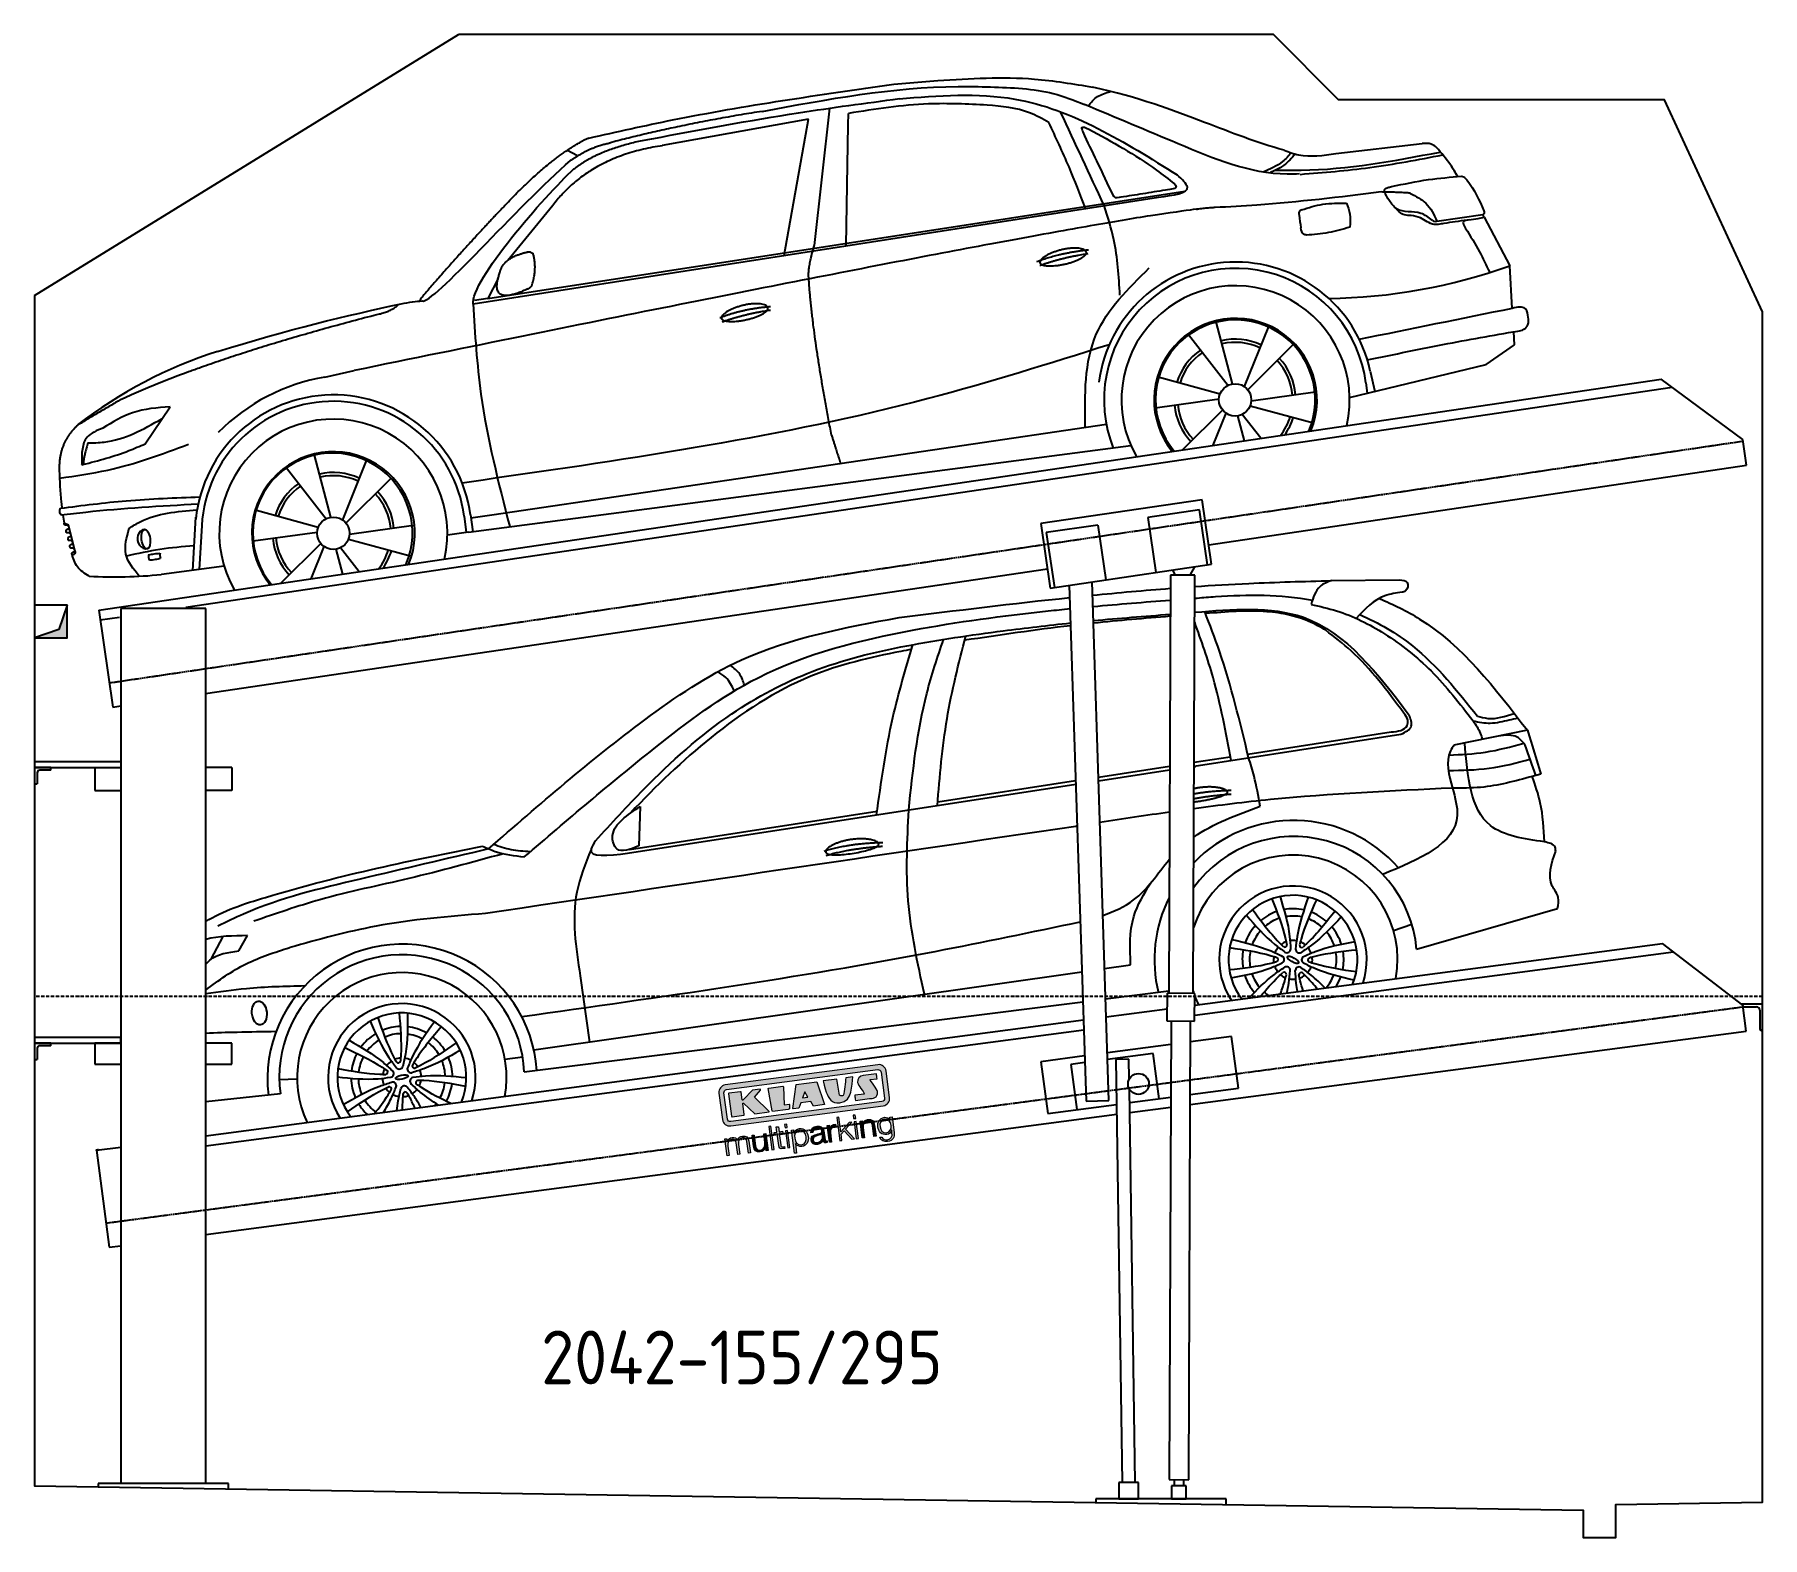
# Model space of a CAD drawing. Header units: millimetres. Extents: x 200 to 5500, y 92 to 4700.
import ezdxf

# ---------------------------------------------------------------- set-up
doc = ezdxf.new("R2010")
doc.units = ezdxf.units.MM
doc.linetypes.add('GEN3', pattern=[6.25, 5, -1.25])
doc.linetypes.add('GEN7', pattern=[15, 10, -2.5, 0, -2.5])
for name, color, linetype in [('3', 6, 'GEN3'), ('7', 4, 'GEN7'), ('breakthrough', 1, 'Continuous'), ('Car', 10, 'Continuous'), ('Logo', 7, 'Continuous')]:
    doc.layers.add(name, color=color, linetype=linetype)
doc.styles.get("Standard").update_dxf_attribs({"font": 'ISOCP.SHX'})

msp = doc.modelspace()

# ---------------------------------------------------------------- texts
msp.add_text('2042-155/295', height=165).set_placement((1753.8, 561.1))

# ---------------------------------------------------------------- blocks, each defined once
blk = doc.blocks.new('KLAUS')
at = {"layer": 'Logo', "true_color": 0x7b7b7a}
h = blk.add_hatch(color=8, dxfattribs=at)
h.dxf.hatch_style = 2
edge = h.paths.add_edge_path()
edge.add_spline(control_points=[(3.6, 29.09), (2.88, 29.09), (2.3, 28.51), (2.3, 27.8), (2.3, 27.8), (2.3, 16.11), (2.3, 16.11), (2.3, 15.39), (2.88, 14.81), (3.6, 14.81), (3.6, 14.81), (71.16, 14.81), (71.16, 14.81), (71.88, 14.81), (72.46, 15.39), (72.46, 16.11), (72.46, 16.11), (72.46, 27.8), (72.46, 27.8), (72.46, 28.51), (71.88, 29.09), (71.16, 29.09), (71.16, 29.09), (3.6, 29.09), (3.6, 29.09), (3.6, 29.09), (3.6, 29.09), (3.6, 29.09)], knot_values=[0, 0, 0, 0, 1, 1, 1, 2, 2, 2, 3, 3, 3, 4, 4, 4, 5, 5, 5, 6, 6, 6, 7, 7, 7, 8, 8, 8, 9, 9, 9, 9], degree=3, periodic=0)
edge = h.paths.add_edge_path()
edge.add_spline(control_points=[(3.35, 31.23), (3.35, 31.23), (71.47, 31.23), (71.47, 31.23), (73.26, 31.23), (74.71, 29.77), (74.71, 27.99), (74.71, 27.99), (74.71, 16.17), (74.71, 16.17), (74.71, 14.38), (73.26, 12.93), (71.47, 12.93), (71.47, 12.93), (3.35, 12.93), (3.35, 12.93), (1.56, 12.93), (0.11, 14.38), (0.11, 16.17), (0.11, 16.17), (0.11, 27.99), (0.11, 27.99), (0.11, 29.77), (1.56, 31.23), (3.35, 31.23), (3.35, 31.23), (3.35, 31.23), (3.35, 31.23)], knot_values=[0, 0, 0, 0, 1, 1, 1, 2, 2, 2, 3, 3, 3, 4, 4, 4, 5, 5, 5, 6, 6, 6, 7, 7, 7, 8, 8, 8, 9, 9, 9, 9], degree=3, periodic=0)
h = blk.add_hatch(color=8, dxfattribs=at)
h.dxf.hatch_style = 2
edge = h.paths.add_edge_path()
edge.add_spline(control_points=[(4.5, 27.33), (4.5, 27.33), (9.7, 27.33), (9.7, 27.33), (9.84, 27.33), (9.96, 27.22), (9.96, 27.08), (9.96, 27.08), (9.96, 23.69), (9.96, 23.69), (9.96, 23.69), (9.94, 23.64), (10.04, 23.59), (10.14, 23.53), (10.2, 23.57), (10.2, 23.57), (10.2, 23.57), (10.51, 23.75), (10.51, 23.75), (10.51, 23.75), (14.94, 27.33), (14.94, 27.33), (14.94, 27.33), (18.41, 27.33), (18.41, 27.33), (18.41, 27.33), (18.49, 27.33), (18.56, 27.2), (18.65, 27.04), (18.53, 26.91), (18.53, 26.91), (18.53, 26.91), (15.49, 24.11), (15.49, 24.11), (15.49, 24.11), (21.14, 17.06), (21.14, 17.06), (21.14, 17.06), (21.13, 16.91), (21.13, 16.91), (21.08, 16.84), (20.99, 16.82), (20.99, 16.82), (20.99, 16.82), (14.7, 16.82), (14.7, 16.82), (14.7, 16.82), (10.26, 22.17), (10.26, 22.17), (10.26, 22.17), (10.19, 22.24), (10.08, 22.21), (9.97, 22.18), (9.96, 22.11), (9.96, 22.11), (9.96, 22.11), (9.96, 17.08), (9.96, 17.08), (9.96, 16.94), (9.84, 16.82), (9.7, 16.82), (9.7, 16.82), (4.5, 16.82), (4.5, 16.82), (4.36, 16.82), (4.25, 16.94), (4.25, 17.08), (4.25, 17.08), (4.25, 27.08), (4.25, 27.08), (4.25, 27.22), (4.36, 27.33), (4.5, 27.33), (4.5, 27.33), (4.5, 27.33), (4.5, 27.33)], knot_values=[0, 0, 0, 0, 1, 1, 1, 2, 2, 2, 3, 3, 3, 4, 4, 4, 5, 5, 5, 6, 6, 6, 7, 7, 7, 8, 8, 8, 9, 9, 9, 10, 10, 10, 11, 11, 11, 12, 12, 12, 13, 13, 13, 14, 14, 14, 15, 15, 15, 16, 16, 16, 17, 17, 17, 18, 18, 18, 19, 19, 19, 20, 20, 20, 21, 21, 21, 22, 22, 22, 23, 23, 23, 24, 24, 24, 25, 25, 25, 25], degree=3, periodic=0)
h = blk.add_hatch(color=8, dxfattribs=at)
h.dxf.hatch_style = 2
h.paths.add_polyline_path([(22.42, 17.06), (21.97, 27.15), (22.24, 27.33), (28.55, 27.33), (28.86, 26.97), (28.01, 19.08), (30.26, 19.07), (30.44, 18.95), (30.08, 16.95), (29.49, 16.82), (22.6, 16.82)])
h = blk.add_hatch(color=8, dxfattribs=at)
h.paths.add_polyline_path([(36.52, 21.01), (38.93, 21.01), (37.87, 23.57)])
h.paths.add_polyline_path([(34.52, 27.33), (43.65, 27.33), (45.76, 16.94), (45.57, 16.82), (40.83, 16.82), (39.89, 18.95), (35.42, 18.95), (34.27, 16.82), (31.78, 16.82), (31.66, 17)])
h = blk.add_hatch(color=8, dxfattribs=at)
h.dxf.hatch_style = 2
edge = h.paths.add_edge_path()
edge.add_spline(control_points=[(52.69, 27.32), (52.69, 27.32), (52.88, 20.14), (52.88, 20.14), (53.01, 19.89), (53.2, 19.77), (53.43, 19.71), (53.91, 19.59), (54.43, 19.57), (54.64, 20.03), (55.23, 21.34), (56.27, 25.45), (56.6, 27.33), (56.6, 27.33), (59.77, 27.33), (59.77, 27.33), (58.77, 23.9), (58.56, 16.82), (52.63, 16.76), (48.72, 16.72), (48.01, 19.35), (47.27, 22.24), (46.89, 23.68), (46.54, 27.33), (46.54, 27.33), (46.54, 27.33), (52.69, 27.32), (52.69, 27.32), (52.69, 27.32), (52.69, 27.32), (52.69, 27.32)], knot_values=[0, 0, 0, 0, 1, 1, 1, 2, 2, 2, 3, 3, 3, 4, 4, 4, 5, 5, 5, 6, 6, 6, 7, 7, 7, 8, 8, 8, 9, 9, 9, 10, 10, 10, 10], degree=3, periodic=0)
h = blk.add_hatch(color=8, dxfattribs=at)
h.dxf.hatch_style = 2
edge = h.paths.add_edge_path()
edge.add_spline(control_points=[(64.46, 27.33), (64.46, 27.33), (70.31, 27.33), (70.31, 27.33), (70.31, 26.52), (70.31, 26.02), (70.31, 25.12), (70.31, 25.12), (67.3, 25.12), (67.3, 25.12), (67.24, 25.04), (67.25, 25.11), (67.25, 24.91), (67.25, 24.88), (69.73, 20.38), (69.73, 19.57), (69.73, 16.4), (67.22, 16.81), (65.9, 16.82), (65.9, 16.82), (59.59, 16.82), (59.59, 16.82), (59.59, 17.76), (59.59, 18.23), (59.59, 19.14), (59.59, 19.14), (63.75, 19.14), (63.75, 19.14), (63.82, 19.22), (63.81, 19.11), (63.81, 19.31), (63.81, 20.32), (61.58, 23.06), (61.58, 24.63), (61.58, 26.33), (62.83, 27.34), (64.46, 27.33), (64.46, 27.33), (64.46, 27.33), (64.46, 27.33)], knot_values=[0, 0, 0, 0, 1, 1, 1, 2, 2, 2, 3, 3, 3, 4, 4, 4, 5, 5, 5, 6, 6, 6, 7, 7, 7, 8, 8, 8, 9, 9, 9, 10, 10, 10, 11, 11, 11, 12, 12, 12, 13, 13, 13, 13], degree=3, periodic=0)
at = {"layer": 'Logo', "true_color": 0xef7c00}
h = blk.add_hatch(color=30, dxfattribs=at)
h.dxf.hatch_style = 2
edge = h.paths.add_edge_path()
edge.add_spline(control_points=[(0, 0), (0, 0), (0.92, 0), (0.92, 0), (0.92, 0), (0.92, 4.22), (0.92, 4.22), (0.94, 5.8), (1.58, 7), (3.18, 7), (4.35, 7), (4.77, 6.15), (4.76, 5.12), (4.76, 5.12), (4.76, 0), (4.76, 0), (4.76, 0), (5.68, 0), (5.68, 0), (5.68, 0), (5.68, 4.27), (5.68, 4.27), (5.68, 5.68), (6.14, 7), (7.73, 7), (9.05, 7), (9.52, 6.32), (9.52, 5.08), (9.52, 5.08), (9.52, 0), (9.52, 0), (9.52, 0), (10.44, 0), (10.44, 0), (10.44, 0), (10.44, 5.12), (10.44, 5.12), (10.44, 6.91), (9.59, 7.77), (7.94, 7.77), (6.94, 7.77), (5.99, 7.29), (5.54, 6.3), (5.26, 7.29), (4.36, 7.77), (3.37, 7.77), (2.17, 7.77), (1.38, 7.19), (0.89, 6.28), (0.89, 6.28), (0.85, 6.28), (0.85, 6.28), (0.85, 6.28), (0.85, 7.55), (0.85, 7.55), (0.85, 7.55), (0, 7.55), (0, 7.55), (0, 7.55), (0, 0), (0, 0), (0, 0), (0, 0), (0, 0)], knot_values=[0, 0, 0, 0, 1, 1, 1, 2, 2, 2, 3, 3, 3, 4, 4, 4, 5, 5, 5, 6, 6, 6, 7, 7, 7, 8, 8, 8, 9, 9, 9, 10, 10, 10, 11, 11, 11, 12, 12, 12, 13, 13, 13, 14, 14, 14, 15, 15, 15, 16, 16, 16, 17, 17, 17, 18, 18, 18, 19, 19, 19, 20, 20, 20, 21, 21, 21, 21], degree=3, periodic=0)
h = blk.add_hatch(color=30, dxfattribs=at)
h.dxf.hatch_style = 2
h.paths.add_polyline_path([(20.07, 0), (20.99, 0), (20.99, 10.45), (20.07, 10.45)])
h = blk.add_hatch(color=30, dxfattribs=at)
h.dxf.hatch_style = 2
edge = h.paths.add_edge_path()
edge.add_spline(control_points=[(24.22, 9.82), (24.22, 9.82), (23.3, 9.82), (23.3, 9.82), (23.3, 9.82), (23.3, 7.55), (23.3, 7.55), (23.3, 7.55), (21.98, 7.55), (21.98, 7.55), (21.98, 7.55), (21.98, 6.78), (21.98, 6.78), (21.98, 6.78), (23.3, 6.78), (23.3, 6.78), (23.3, 6.78), (23.3, 1.61), (23.3, 1.61), (23.28, 0.32), (23.71, -0.09), (24.94, -0.09), (25.22, -0.09), (25.48, -0.06), (25.76, -0.06), (25.76, -0.06), (25.76, 0.73), (25.76, 0.73), (25.5, 0.7), (25.23, 0.69), (24.97, 0.69), (24.31, 0.73), (24.22, 1.08), (24.22, 1.68), (24.22, 1.68), (24.22, 6.78), (24.22, 6.78), (24.22, 6.78), (25.76, 6.78), (25.76, 6.78), (25.76, 6.78), (25.76, 7.55), (25.76, 7.55), (25.76, 7.55), (24.22, 7.55), (24.22, 7.55), (24.22, 7.55), (24.22, 9.82), (24.22, 9.82), (24.22, 9.82), (24.22, 9.82), (24.22, 9.82)], knot_values=[0, 0, 0, 0, 1, 1, 1, 2, 2, 2, 3, 3, 3, 4, 4, 4, 5, 5, 5, 6, 6, 6, 7, 7, 7, 8, 8, 8, 9, 9, 9, 10, 10, 10, 11, 11, 11, 12, 12, 12, 13, 13, 13, 14, 14, 14, 15, 15, 15, 16, 16, 16, 17, 17, 17, 17], degree=3, periodic=0)
h = blk.add_hatch(color=30, dxfattribs=at)
h.paths.add_polyline_path([(27.1, 0), (28.03, 0), (28.03, 7.55), (27.1, 7.55)])
h.paths.add_polyline_path([(27.1, 8.98), (28.03, 8.98), (28.03, 10.45), (27.1, 10.45)])
h = blk.add_hatch(color=30, dxfattribs=at)
edge = h.paths.add_edge_path()
edge.add_spline(control_points=[(35.84, 3.78), (35.84, 2.21), (35.12, 0.56), (33.37, 0.56), (31.4, 0.56), (30.72, 2.21), (30.72, 3.78), (30.72, 5.49), (31.33, 7), (33.37, 7), (35.12, 7), (35.84, 5.34), (35.84, 3.78), (35.84, 3.78), (35.84, 3.78), (35.84, 3.78)], knot_values=[0, 0, 0, 0, 1, 1, 1, 2, 2, 2, 3, 3, 3, 4, 4, 4, 5, 5, 5, 5], degree=3, periodic=0)
edge = h.paths.add_edge_path()
edge.add_spline(control_points=[(29.79, -2.8), (29.79, -2.8), (30.72, -2.8), (30.72, -2.8), (30.72, -2.8), (30.72, 1.43), (30.72, 1.43), (30.72, 1.43), (30.74, 1.43), (30.74, 1.43), (31.14, 0.35), (32.24, -0.22), (33.37, -0.22), (35.66, -0.22), (36.76, 1.64), (36.76, 3.78), (36.76, 5.91), (35.66, 7.77), (33.37, 7.77), (32.15, 7.77), (31.1, 7.14), (30.67, 6.12), (30.67, 6.12), (30.64, 6.12), (30.64, 6.12), (30.64, 6.12), (30.64, 7.55), (30.64, 7.55), (30.64, 7.55), (29.79, 7.55), (29.79, 7.55), (29.79, 7.55), (29.79, -2.8), (29.79, -2.8), (29.79, -2.8), (29.79, -2.8), (29.79, -2.8)], knot_values=[0, 0, 0, 0, 1, 1, 1, 2, 2, 2, 3, 3, 3, 4, 4, 4, 5, 5, 5, 6, 6, 6, 7, 7, 7, 8, 8, 8, 9, 9, 9, 10, 10, 10, 11, 11, 11, 12, 12, 12, 12], degree=3, periodic=0)
h = blk.add_hatch(color=30, dxfattribs=at)
edge = h.paths.add_edge_path()
edge.add_spline(control_points=[(43.03, 2.93), (43.04, 1.45), (41.8, 0.56), (40.39, 0.56), (39.53, 0.56), (38.71, 1.13), (38.71, 2.05), (38.71, 3.53), (40.66, 3.51), (42.22, 3.79), (42.47, 3.84), (42.88, 3.91), (43, 4.13), (43, 4.13), (43.03, 4.13), (43.03, 4.13), (43.03, 4.13), (43.03, 2.93), (43.03, 2.93), (43.03, 2.93), (43.03, 2.93), (43.03, 2.93)], knot_values=[0, 0, 0, 0, 1, 1, 1, 2, 2, 2, 3, 3, 3, 4, 4, 4, 5, 5, 5, 6, 6, 6, 7, 7, 7, 7], degree=3, periodic=0)
edge = h.paths.add_edge_path()
edge.add_spline(control_points=[(39.03, 5.24), (39.06, 6.47), (39.91, 7), (41.05, 7), (42.14, 7), (43.03, 6.69), (43.03, 5.45), (43.03, 4.61), (42.6, 4.51), (41.84, 4.42), (39.85, 4.19), (37.79, 4.11), (37.79, 1.99), (37.79, 0.47), (38.93, -0.22), (40.32, -0.22), (41.77, -0.22), (42.43, 0.34), (43.07, 1.32), (43.07, 1.32), (43.1, 1.32), (43.1, 1.32), (43.1, 0.53), (43.25, 0), (44.19, 0), (44.43, 0), (44.58, 0.01), (44.79, 0.06), (44.79, 0.06), (44.79, 0.83), (44.79, 0.83), (44.71, 0.81), (44.6, 0.78), (44.49, 0.78), (44.13, 0.78), (43.95, 0.98), (43.95, 1.33), (43.95, 1.33), (43.95, 5.34), (43.95, 5.34), (43.95, 7.36), (42.5, 7.77), (41.17, 7.77), (39.44, 7.77), (38.2, 7.01), (38.11, 5.24), (38.11, 5.24), (39.03, 5.24), (39.03, 5.24), (39.03, 5.24), (39.03, 5.24), (39.03, 5.24)], knot_values=[0, 0, 0, 0, 1, 1, 1, 2, 2, 2, 3, 3, 3, 4, 4, 4, 5, 5, 5, 6, 6, 6, 7, 7, 7, 8, 8, 8, 9, 9, 9, 10, 10, 10, 11, 11, 11, 12, 12, 12, 13, 13, 13, 14, 14, 14, 15, 15, 15, 16, 16, 16, 17, 17, 17, 17], degree=3, periodic=0)
h = blk.add_hatch(color=30, dxfattribs=at)
h.dxf.hatch_style = 2
edge = h.paths.add_edge_path()
edge.add_spline(control_points=[(45.79, 0), (45.79, 0), (46.71, 0), (46.71, 0), (46.71, 0), (46.71, 4.03), (46.71, 4.03), (46.71, 5.59), (47.85, 6.82), (49.52, 6.73), (49.52, 6.73), (49.52, 7.66), (49.52, 7.66), (48.16, 7.72), (47.14, 7), (46.67, 5.78), (46.67, 5.78), (46.64, 5.78), (46.64, 5.78), (46.64, 5.78), (46.64, 7.55), (46.64, 7.55), (46.64, 7.55), (45.79, 7.55), (45.79, 7.55), (45.79, 7.55), (45.79, 0), (45.79, 0), (45.79, 0), (45.79, 0), (45.79, 0)], knot_values=[0, 0, 0, 0, 1, 1, 1, 2, 2, 2, 3, 3, 3, 4, 4, 4, 5, 5, 5, 6, 6, 6, 7, 7, 7, 8, 8, 8, 9, 9, 9, 10, 10, 10, 10], degree=3, periodic=0)
h = blk.add_hatch(color=30, dxfattribs=at)
h.dxf.hatch_style = 2
h.paths.add_polyline_path([(50.4, 0), (51.32, 0), (51.32, 2.87), (52.82, 4.11), (55.8, 0), (56.96, 0), (53.52, 4.76), (56.74, 7.55), (55.51, 7.55), (51.32, 3.89), (51.32, 10.45), (50.4, 10.45)])
h = blk.add_hatch(color=30, dxfattribs=at)
h.paths.add_polyline_path([(57.74, 0), (58.66, 0), (58.66, 7.55), (57.74, 7.55)])
h.paths.add_polyline_path([(57.74, 8.98), (58.66, 8.98), (58.66, 10.45), (57.74, 10.45)])
h = blk.add_hatch(color=30, dxfattribs=at)
h.dxf.hatch_style = 2
edge = h.paths.add_edge_path()
edge.add_spline(control_points=[(60.41, 0), (60.41, 0), (61.33, 0), (61.33, 0), (61.33, 0), (61.33, 4.41), (61.33, 4.41), (61.36, 5.89), (62.24, 7), (63.7, 7), (65.2, 7), (65.62, 6.02), (65.62, 4.71), (65.62, 4.71), (65.62, 0), (65.62, 0), (65.62, 0), (66.54, 0), (66.54, 0), (66.54, 0), (66.54, 4.86), (66.54, 4.86), (66.54, 6.66), (65.9, 7.77), (63.78, 7.77), (62.71, 7.77), (61.7, 7.16), (61.36, 6.25), (61.36, 6.25), (61.33, 6.25), (61.33, 6.25), (61.33, 6.25), (61.33, 7.55), (61.33, 7.55), (61.33, 7.55), (60.41, 7.55), (60.41, 7.55), (60.41, 7.55), (60.41, 0), (60.41, 0), (60.41, 0), (60.41, 0), (60.41, 0)], knot_values=[0, 0, 0, 0, 1, 1, 1, 2, 2, 2, 3, 3, 3, 4, 4, 4, 5, 5, 5, 6, 6, 6, 7, 7, 7, 8, 8, 8, 9, 9, 9, 10, 10, 10, 11, 11, 11, 12, 12, 12, 13, 13, 13, 14, 14, 14, 14], degree=3, periodic=0)
h = blk.add_hatch(color=30, dxfattribs=at)
edge = h.paths.add_edge_path()
edge.add_spline(control_points=[(71.32, 0.86), (69.62, 0.86), (68.83, 2.34), (68.83, 3.86), (68.83, 5.43), (69.56, 7), (71.32, 7), (73.06, 7), (73.75, 5.34), (73.75, 3.86), (73.75, 2.33), (72.91, 0.86), (71.32, 0.86), (71.32, 0.86), (71.32, 0.86), (71.32, 0.86)], knot_values=[0, 0, 0, 0, 1, 1, 1, 2, 2, 2, 3, 3, 3, 4, 4, 4, 5, 5, 5, 5], degree=3, periodic=0)
edge = h.paths.add_edge_path()
edge.add_spline(control_points=[(74.67, 7.55), (74.67, 7.55), (73.75, 7.55), (73.75, 7.55), (73.75, 7.55), (73.75, 6.25), (73.75, 6.25), (73.75, 6.25), (73.72, 6.25), (73.72, 6.25), (73.35, 7.09), (72.41, 7.77), (71.32, 7.77), (69.13, 7.77), (67.9, 6.05), (67.9, 3.97), (67.9, 1.82), (68.9, 0.09), (71.32, 0.09), (72.4, 0.09), (73.29, 0.72), (73.72, 1.64), (73.72, 1.64), (73.75, 1.64), (73.75, 1.64), (73.75, 1.64), (73.75, 0.61), (73.75, 0.61), (73.75, -1.23), (73.01, -2.24), (71.32, -2.24), (70.29, -2.24), (69.31, -1.85), (69.1, -0.73), (69.1, -0.73), (68.18, -0.73), (68.18, -0.73), (68.31, -2.34), (69.81, -3.02), (71.32, -3.02), (73.79, -3.02), (74.65, -1.64), (74.67, 0.61), (74.67, 0.61), (74.67, 7.55), (74.67, 7.55), (74.67, 7.55), (74.67, 7.55), (74.67, 7.55)], knot_values=[0, 0, 0, 0, 1, 1, 1, 2, 2, 2, 3, 3, 3, 4, 4, 4, 5, 5, 5, 6, 6, 6, 7, 7, 7, 8, 8, 8, 9, 9, 9, 10, 10, 10, 11, 11, 11, 12, 12, 12, 13, 13, 13, 14, 14, 14, 15, 15, 15, 16, 16, 16, 16], degree=3, periodic=0)
h = blk.add_hatch(color=30, dxfattribs=at)
h.dxf.hatch_style = 2
edge = h.paths.add_edge_path()
edge.add_spline(control_points=[(18.31, 7.55), (18.31, 7.55), (17.39, 7.55), (17.39, 7.55), (17.39, 7.55), (17.39, 3.59), (17.39, 3.59), (17.39, 2.05), (16.7, 0.56), (15.12, 0.56), (13.66, 0.56), (13.15, 1.27), (13.1, 2.64), (13.1, 2.64), (13.1, 7.55), (13.1, 7.55), (13.1, 7.55), (12.18, 7.55), (12.18, 7.55), (12.18, 7.55), (12.18, 2.65), (12.18, 2.65), (12.18, 0.89), (12.93, -0.22), (14.83, -0.22), (15.96, -0.22), (16.95, 0.35), (17.44, 1.36), (17.44, 1.36), (17.47, 1.36), (17.47, 1.36), (17.47, 1.36), (17.47, 0), (17.47, 0), (17.47, 0), (18.31, 0), (18.31, 0), (18.31, 0), (18.31, 7.55), (18.31, 7.55), (18.31, 7.55), (18.31, 7.55), (18.31, 7.55)], knot_values=[0, 0, 0, 0, 1, 1, 1, 2, 2, 2, 3, 3, 3, 4, 4, 4, 5, 5, 5, 6, 6, 6, 7, 7, 7, 8, 8, 8, 9, 9, 9, 10, 10, 10, 11, 11, 11, 12, 12, 12, 13, 13, 13, 14, 14, 14, 14], degree=3, periodic=0)
at = {"layer": 'Logo', "lineweight": 0}
for points in [[(22.42, 17.06), (21.97, 27.15), (22.24, 27.33), (28.55, 27.33), (28.86, 26.97), (28.01, 19.08), (30.26, 19.07), (30.44, 18.95), (30.08, 16.95), (29.49, 16.82), (22.6, 16.82), (22.42, 17.06), (22.42, 17.06)], [(34.52, 27.33), (43.65, 27.33), (45.76, 16.94), (45.57, 16.82), (40.83, 16.82), (39.89, 18.95), (35.42, 18.95), (34.27, 16.82), (31.78, 16.82), (31.66, 17), (34.52, 27.33), (34.52, 27.33)], [(36.52, 21.01), (38.93, 21.01), (37.87, 23.57), (36.52, 21.01), (36.52, 21.01)], [(20.07, 0), (20.99, 0), (20.99, 10.45), (20.07, 10.45), (20.07, 0), (20.07, 0)], [(27.1, 8.98), (28.03, 8.98), (28.03, 10.45), (27.1, 10.45), (27.1, 8.98), (27.1, 8.98)], [(50.4, 0), (51.32, 0), (51.32, 2.87), (52.82, 4.11), (55.8, 0), (56.96, 0), (53.52, 4.76), (56.74, 7.55), (55.51, 7.55), (51.32, 3.89), (51.32, 10.45), (50.4, 10.45), (50.4, 0), (50.4, 0)], [(57.74, 8.98), (58.66, 8.98), (58.66, 10.45), (57.74, 10.45), (57.74, 8.98), (57.74, 8.98)], [(27.1, 0), (28.03, 0), (28.03, 7.55), (27.1, 7.55), (27.1, 0), (27.1, 0)], [(57.74, 0), (58.66, 0), (58.66, 7.55), (57.74, 7.55), (57.74, 0), (57.74, 0)]]:
    blk.add_lwpolyline(points, dxfattribs=at)
for points, knots in [([(3.35, 31.23), (3.35, 31.23), (71.47, 31.23), (71.47, 31.23), (73.26, 31.23), (74.71, 29.77), (74.71, 27.99), (74.71, 27.99), (74.71, 16.17), (74.71, 16.17), (74.71, 14.38), (73.26, 12.93), (71.47, 12.93), (71.47, 12.93), (3.35, 12.93), (3.35, 12.93), (1.56, 12.93), (0.11, 14.38), (0.11, 16.17), (0.11, 16.17), (0.11, 27.99), (0.11, 27.99), (0.11, 29.77), (1.56, 31.23), (3.35, 31.23), (3.35, 31.23), (3.35, 31.23), (3.35, 31.23)], [0, 0, 0, 0, 1, 1, 1, 2, 2, 2, 3, 3, 3, 4, 4, 4, 5, 5, 5, 6, 6, 6, 7, 7, 7, 8, 8, 8, 9, 9, 9, 9]), ([(3.6, 29.09), (2.88, 29.09), (2.3, 28.51), (2.3, 27.8), (2.3, 27.8), (2.3, 16.11), (2.3, 16.11), (2.3, 15.39), (2.88, 14.81), (3.6, 14.81), (3.6, 14.81), (71.16, 14.81), (71.16, 14.81), (71.88, 14.81), (72.46, 15.39), (72.46, 16.11), (72.46, 16.11), (72.46, 27.8), (72.46, 27.8), (72.46, 28.51), (71.88, 29.09), (71.16, 29.09), (71.16, 29.09), (3.6, 29.09), (3.6, 29.09), (3.6, 29.09), (3.6, 29.09), (3.6, 29.09)], [0, 0, 0, 0, 1, 1, 1, 2, 2, 2, 3, 3, 3, 4, 4, 4, 5, 5, 5, 6, 6, 6, 7, 7, 7, 8, 8, 8, 9, 9, 9, 9]), ([(4.5, 27.33), (4.5, 27.33), (9.7, 27.33), (9.7, 27.33), (9.84, 27.33), (9.96, 27.22), (9.96, 27.08), (9.96, 27.08), (9.96, 23.69), (9.96, 23.69), (9.96, 23.69), (9.94, 23.64), (10.04, 23.59), (10.14, 23.53), (10.2, 23.57), (10.2, 23.57), (10.2, 23.57), (10.51, 23.75), (10.51, 23.75), (10.51, 23.75), (14.94, 27.33), (14.94, 27.33), (14.94, 27.33), (18.41, 27.33), (18.41, 27.33), (18.41, 27.33), (18.49, 27.33), (18.56, 27.2), (18.65, 27.04), (18.53, 26.91), (18.53, 26.91), (18.53, 26.91), (15.49, 24.11), (15.49, 24.11), (15.49, 24.11), (21.14, 17.06), (21.14, 17.06), (21.14, 17.06), (21.13, 16.91), (21.13, 16.91), (21.08, 16.84), (20.99, 16.82), (20.99, 16.82), (20.99, 16.82), (14.7, 16.82), (14.7, 16.82), (14.7, 16.82), (10.26, 22.17), (10.26, 22.17), (10.26, 22.17), (10.19, 22.24), (10.08, 22.21), (9.97, 22.18), (9.96, 22.11), (9.96, 22.11), (9.96, 22.11), (9.96, 17.08), (9.96, 17.08), (9.96, 16.94), (9.84, 16.82), (9.7, 16.82), (9.7, 16.82), (4.5, 16.82), (4.5, 16.82), (4.36, 16.82), (4.25, 16.94), (4.25, 17.08), (4.25, 17.08), (4.25, 27.08), (4.25, 27.08), (4.25, 27.22), (4.36, 27.33), (4.5, 27.33), (4.5, 27.33), (4.5, 27.33), (4.5, 27.33)], [0, 0, 0, 0, 1, 1, 1, 2, 2, 2, 3, 3, 3, 4, 4, 4, 5, 5, 5, 6, 6, 6, 7, 7, 7, 8, 8, 8, 9, 9, 9, 10, 10, 10, 11, 11, 11, 12, 12, 12, 13, 13, 13, 14, 14, 14, 15, 15, 15, 16, 16, 16, 17, 17, 17, 18, 18, 18, 19, 19, 19, 20, 20, 20, 21, 21, 21, 22, 22, 22, 23, 23, 23, 24, 24, 24, 25, 25, 25, 25]), ([(52.69, 27.32), (52.69, 27.32), (52.88, 20.14), (52.88, 20.14), (53.01, 19.89), (53.2, 19.77), (53.43, 19.71), (53.91, 19.59), (54.43, 19.57), (54.64, 20.03), (55.23, 21.34), (56.27, 25.45), (56.6, 27.33), (56.6, 27.33), (59.77, 27.33), (59.77, 27.33), (58.77, 23.9), (58.56, 16.82), (52.63, 16.76), (48.72, 16.72), (48.01, 19.35), (47.27, 22.24), (46.89, 23.68), (46.54, 27.33), (46.54, 27.33), (46.54, 27.33), (52.69, 27.32), (52.69, 27.32), (52.69, 27.32), (52.69, 27.32), (52.69, 27.32)], [0, 0, 0, 0, 1, 1, 1, 2, 2, 2, 3, 3, 3, 4, 4, 4, 5, 5, 5, 6, 6, 6, 7, 7, 7, 8, 8, 8, 9, 9, 9, 10, 10, 10, 10]), ([(64.46, 27.33), (64.46, 27.33), (70.31, 27.33), (70.31, 27.33), (70.31, 26.52), (70.31, 26.02), (70.31, 25.12), (70.31, 25.12), (67.3, 25.12), (67.3, 25.12), (67.24, 25.04), (67.25, 25.11), (67.25, 24.91), (67.25, 24.88), (69.73, 20.38), (69.73, 19.57), (69.73, 16.4), (67.22, 16.81), (65.9, 16.82), (65.9, 16.82), (59.59, 16.82), (59.59, 16.82), (59.59, 17.76), (59.59, 18.23), (59.59, 19.14), (59.59, 19.14), (63.75, 19.14), (63.75, 19.14), (63.82, 19.22), (63.81, 19.11), (63.81, 19.31), (63.81, 20.32), (61.58, 23.06), (61.58, 24.63), (61.58, 26.33), (62.83, 27.34), (64.46, 27.33), (64.46, 27.33), (64.46, 27.33), (64.46, 27.33)], [0, 0, 0, 0, 1, 1, 1, 2, 2, 2, 3, 3, 3, 4, 4, 4, 5, 5, 5, 6, 6, 6, 7, 7, 7, 8, 8, 8, 9, 9, 9, 10, 10, 10, 11, 11, 11, 12, 12, 12, 13, 13, 13, 13]), ([(0, 0), (0, 0), (0.92, 0), (0.92, 0), (0.92, 0), (0.92, 4.22), (0.92, 4.22), (0.94, 5.8), (1.58, 7), (3.18, 7), (4.35, 7), (4.77, 6.15), (4.76, 5.12), (4.76, 5.12), (4.76, 0), (4.76, 0), (4.76, 0), (5.68, 0), (5.68, 0), (5.68, 0), (5.68, 4.27), (5.68, 4.27), (5.68, 5.68), (6.14, 7), (7.73, 7), (9.05, 7), (9.52, 6.32), (9.52, 5.08), (9.52, 5.08), (9.52, 0), (9.52, 0), (9.52, 0), (10.44, 0), (10.44, 0), (10.44, 0), (10.44, 5.12), (10.44, 5.12), (10.44, 6.91), (9.59, 7.77), (7.94, 7.77), (6.94, 7.77), (5.99, 7.29), (5.54, 6.3), (5.26, 7.29), (4.36, 7.77), (3.37, 7.77), (2.17, 7.77), (1.38, 7.19), (0.89, 6.28), (0.89, 6.28), (0.85, 6.28), (0.85, 6.28), (0.85, 6.28), (0.85, 7.55), (0.85, 7.55), (0.85, 7.55), (0, 7.55), (0, 7.55), (0, 7.55), (0, 0), (0, 0), (0, 0), (0, 0), (0, 0)], [0, 0, 0, 0, 1, 1, 1, 2, 2, 2, 3, 3, 3, 4, 4, 4, 5, 5, 5, 6, 6, 6, 7, 7, 7, 8, 8, 8, 9, 9, 9, 10, 10, 10, 11, 11, 11, 12, 12, 12, 13, 13, 13, 14, 14, 14, 15, 15, 15, 16, 16, 16, 17, 17, 17, 18, 18, 18, 19, 19, 19, 20, 20, 20, 21, 21, 21, 21]), ([(24.22, 9.82), (24.22, 9.82), (23.3, 9.82), (23.3, 9.82), (23.3, 9.82), (23.3, 7.55), (23.3, 7.55), (23.3, 7.55), (21.98, 7.55), (21.98, 7.55), (21.98, 7.55), (21.98, 6.78), (21.98, 6.78), (21.98, 6.78), (23.3, 6.78), (23.3, 6.78), (23.3, 6.78), (23.3, 1.61), (23.3, 1.61), (23.28, 0.32), (23.71, -0.09), (24.94, -0.09), (25.22, -0.09), (25.48, -0.06), (25.76, -0.06), (25.76, -0.06), (25.76, 0.73), (25.76, 0.73), (25.5, 0.7), (25.23, 0.69), (24.97, 0.69), (24.31, 0.73), (24.22, 1.08), (24.22, 1.68), (24.22, 1.68), (24.22, 6.78), (24.22, 6.78), (24.22, 6.78), (25.76, 6.78), (25.76, 6.78), (25.76, 6.78), (25.76, 7.55), (25.76, 7.55), (25.76, 7.55), (24.22, 7.55), (24.22, 7.55), (24.22, 7.55), (24.22, 9.82), (24.22, 9.82), (24.22, 9.82), (24.22, 9.82), (24.22, 9.82)], [0, 0, 0, 0, 1, 1, 1, 2, 2, 2, 3, 3, 3, 4, 4, 4, 5, 5, 5, 6, 6, 6, 7, 7, 7, 8, 8, 8, 9, 9, 9, 10, 10, 10, 11, 11, 11, 12, 12, 12, 13, 13, 13, 14, 14, 14, 15, 15, 15, 16, 16, 16, 17, 17, 17, 17]), ([(29.79, -2.8), (29.79, -2.8), (30.72, -2.8), (30.72, -2.8), (30.72, -2.8), (30.72, 1.43), (30.72, 1.43), (30.72, 1.43), (30.74, 1.43), (30.74, 1.43), (31.14, 0.35), (32.24, -0.22), (33.37, -0.22), (35.66, -0.22), (36.76, 1.64), (36.76, 3.78), (36.76, 5.91), (35.66, 7.77), (33.37, 7.77), (32.15, 7.77), (31.1, 7.14), (30.67, 6.12), (30.67, 6.12), (30.64, 6.12), (30.64, 6.12), (30.64, 6.12), (30.64, 7.55), (30.64, 7.55), (30.64, 7.55), (29.79, 7.55), (29.79, 7.55), (29.79, 7.55), (29.79, -2.8), (29.79, -2.8), (29.79, -2.8), (29.79, -2.8), (29.79, -2.8)], [0, 0, 0, 0, 1, 1, 1, 2, 2, 2, 3, 3, 3, 4, 4, 4, 5, 5, 5, 6, 6, 6, 7, 7, 7, 8, 8, 8, 9, 9, 9, 10, 10, 10, 11, 11, 11, 12, 12, 12, 12]), ([(39.03, 5.24), (39.06, 6.47), (39.91, 7), (41.05, 7), (42.14, 7), (43.03, 6.69), (43.03, 5.45), (43.03, 4.61), (42.6, 4.51), (41.84, 4.42), (39.85, 4.19), (37.79, 4.11), (37.79, 1.99), (37.79, 0.47), (38.93, -0.22), (40.32, -0.22), (41.77, -0.22), (42.43, 0.34), (43.07, 1.32), (43.07, 1.32), (43.1, 1.32), (43.1, 1.32), (43.1, 0.53), (43.25, 0), (44.19, 0), (44.43, 0), (44.58, 0.01), (44.79, 0.06), (44.79, 0.06), (44.79, 0.83), (44.79, 0.83), (44.71, 0.81), (44.6, 0.78), (44.49, 0.78), (44.13, 0.78), (43.95, 0.98), (43.95, 1.33), (43.95, 1.33), (43.95, 5.34), (43.95, 5.34), (43.95, 7.36), (42.5, 7.77), (41.17, 7.77), (39.44, 7.77), (38.2, 7.01), (38.11, 5.24), (38.11, 5.24), (39.03, 5.24), (39.03, 5.24), (39.03, 5.24), (39.03, 5.24), (39.03, 5.24)], [0, 0, 0, 0, 1, 1, 1, 2, 2, 2, 3, 3, 3, 4, 4, 4, 5, 5, 5, 6, 6, 6, 7, 7, 7, 8, 8, 8, 9, 9, 9, 10, 10, 10, 11, 11, 11, 12, 12, 12, 13, 13, 13, 14, 14, 14, 15, 15, 15, 16, 16, 16, 17, 17, 17, 17]), ([(45.79, 0), (45.79, 0), (46.71, 0), (46.71, 0), (46.71, 0), (46.71, 4.03), (46.71, 4.03), (46.71, 5.59), (47.85, 6.82), (49.52, 6.73), (49.52, 6.73), (49.52, 7.66), (49.52, 7.66), (48.16, 7.72), (47.14, 7), (46.67, 5.78), (46.67, 5.78), (46.64, 5.78), (46.64, 5.78), (46.64, 5.78), (46.64, 7.55), (46.64, 7.55), (46.64, 7.55), (45.79, 7.55), (45.79, 7.55), (45.79, 7.55), (45.79, 0), (45.79, 0), (45.79, 0), (45.79, 0), (45.79, 0)], [0, 0, 0, 0, 1, 1, 1, 2, 2, 2, 3, 3, 3, 4, 4, 4, 5, 5, 5, 6, 6, 6, 7, 7, 7, 8, 8, 8, 9, 9, 9, 10, 10, 10, 10]), ([(60.41, 0), (60.41, 0), (61.33, 0), (61.33, 0), (61.33, 0), (61.33, 4.41), (61.33, 4.41), (61.36, 5.89), (62.24, 7), (63.7, 7), (65.2, 7), (65.62, 6.02), (65.62, 4.71), (65.62, 4.71), (65.62, 0), (65.62, 0), (65.62, 0), (66.54, 0), (66.54, 0), (66.54, 0), (66.54, 4.86), (66.54, 4.86), (66.54, 6.66), (65.9, 7.77), (63.78, 7.77), (62.71, 7.77), (61.7, 7.16), (61.36, 6.25), (61.36, 6.25), (61.33, 6.25), (61.33, 6.25), (61.33, 6.25), (61.33, 7.55), (61.33, 7.55), (61.33, 7.55), (60.41, 7.55), (60.41, 7.55), (60.41, 7.55), (60.41, 0), (60.41, 0), (60.41, 0), (60.41, 0), (60.41, 0)], [0, 0, 0, 0, 1, 1, 1, 2, 2, 2, 3, 3, 3, 4, 4, 4, 5, 5, 5, 6, 6, 6, 7, 7, 7, 8, 8, 8, 9, 9, 9, 10, 10, 10, 11, 11, 11, 12, 12, 12, 13, 13, 13, 14, 14, 14, 14]), ([(74.67, 7.55), (74.67, 7.55), (73.75, 7.55), (73.75, 7.55), (73.75, 7.55), (73.75, 6.25), (73.75, 6.25), (73.75, 6.25), (73.72, 6.25), (73.72, 6.25), (73.35, 7.09), (72.41, 7.77), (71.32, 7.77), (69.13, 7.77), (67.9, 6.05), (67.9, 3.97), (67.9, 1.82), (68.9, 0.09), (71.32, 0.09), (72.4, 0.09), (73.29, 0.72), (73.72, 1.64), (73.72, 1.64), (73.75, 1.64), (73.75, 1.64), (73.75, 1.64), (73.75, 0.61), (73.75, 0.61), (73.75, -1.23), (73.01, -2.24), (71.32, -2.24), (70.29, -2.24), (69.31, -1.85), (69.1, -0.73), (69.1, -0.73), (68.18, -0.73), (68.18, -0.73), (68.31, -2.34), (69.81, -3.02), (71.32, -3.02), (73.79, -3.02), (74.65, -1.64), (74.67, 0.61), (74.67, 0.61), (74.67, 7.55), (74.67, 7.55), (74.67, 7.55), (74.67, 7.55), (74.67, 7.55)], [0, 0, 0, 0, 1, 1, 1, 2, 2, 2, 3, 3, 3, 4, 4, 4, 5, 5, 5, 6, 6, 6, 7, 7, 7, 8, 8, 8, 9, 9, 9, 10, 10, 10, 11, 11, 11, 12, 12, 12, 13, 13, 13, 14, 14, 14, 15, 15, 15, 16, 16, 16, 16]), ([(18.31, 7.55), (18.31, 7.55), (17.39, 7.55), (17.39, 7.55), (17.39, 7.55), (17.39, 3.59), (17.39, 3.59), (17.39, 2.05), (16.7, 0.56), (15.12, 0.56), (13.66, 0.56), (13.15, 1.27), (13.1, 2.64), (13.1, 2.64), (13.1, 7.55), (13.1, 7.55), (13.1, 7.55), (12.18, 7.55), (12.18, 7.55), (12.18, 7.55), (12.18, 2.65), (12.18, 2.65), (12.18, 0.89), (12.93, -0.22), (14.83, -0.22), (15.96, -0.22), (16.95, 0.35), (17.44, 1.36), (17.44, 1.36), (17.47, 1.36), (17.47, 1.36), (17.47, 1.36), (17.47, 0), (17.47, 0), (17.47, 0), (18.31, 0), (18.31, 0), (18.31, 0), (18.31, 7.55), (18.31, 7.55), (18.31, 7.55), (18.31, 7.55), (18.31, 7.55)], [0, 0, 0, 0, 1, 1, 1, 2, 2, 2, 3, 3, 3, 4, 4, 4, 5, 5, 5, 6, 6, 6, 7, 7, 7, 8, 8, 8, 9, 9, 9, 10, 10, 10, 11, 11, 11, 12, 12, 12, 13, 13, 13, 14, 14, 14, 14]), ([(35.84, 3.78), (35.84, 2.21), (35.12, 0.56), (33.37, 0.56), (31.4, 0.56), (30.72, 2.21), (30.72, 3.78), (30.72, 5.49), (31.33, 7), (33.37, 7), (35.12, 7), (35.84, 5.34), (35.84, 3.78), (35.84, 3.78), (35.84, 3.78), (35.84, 3.78)], [0, 0, 0, 0, 1, 1, 1, 2, 2, 2, 3, 3, 3, 4, 4, 4, 5, 5, 5, 5]), ([(43.03, 2.93), (43.04, 1.45), (41.8, 0.56), (40.39, 0.56), (39.53, 0.56), (38.71, 1.13), (38.71, 2.05), (38.71, 3.53), (40.66, 3.51), (42.22, 3.79), (42.47, 3.84), (42.88, 3.91), (43, 4.13), (43, 4.13), (43.03, 4.13), (43.03, 4.13), (43.03, 4.13), (43.03, 2.93), (43.03, 2.93), (43.03, 2.93), (43.03, 2.93), (43.03, 2.93)], [0, 0, 0, 0, 1, 1, 1, 2, 2, 2, 3, 3, 3, 4, 4, 4, 5, 5, 5, 6, 6, 6, 7, 7, 7, 7]), ([(71.32, 0.86), (69.62, 0.86), (68.83, 2.34), (68.83, 3.86), (68.83, 5.43), (69.56, 7), (71.32, 7), (73.06, 7), (73.75, 5.34), (73.75, 3.86), (73.75, 2.33), (72.91, 0.86), (71.32, 0.86), (71.32, 0.86), (71.32, 0.86), (71.32, 0.86)], [0, 0, 0, 0, 1, 1, 1, 2, 2, 2, 3, 3, 3, 4, 4, 4, 5, 5, 5, 5])]:
    blk.add_open_spline(points, degree=3, knots=knots, dxfattribs=at)

# ---------------------------------------------------------------- linework, layer by layer
for p, q in [((200, 3900), (1500, 4700)), ((396.7, 2934.7), (5189.5, 3643.8)), ((664.2, 2943.9), (5223.6, 3618.5)), ((5439.4, 3458.4), (5189.5, 3643.8)), ((5451.1, 3379.3), (5439.4, 3458.4)), ((3801.5, 3135.2), (5451.1, 3379.3)), ((3781, 3273.7), (3286.4, 3200.5)), ((3773.1, 3242.2), (3614.8, 3218.8)), ((3798, 3074), (3773.1, 3242.2)), ((3810.3, 3075.8), (3781, 3273.7)), ((3286.4, 3200.5), (3315.7, 3002.7)), ((3461.5, 3196.1), (3303.2, 3172.7)), ((3461.5, 3196.1), (3486.3, 3027.9)), ((3614.8, 3218.8), (3639.7, 3050.6)), ((3303.2, 3172.7), (3328.1, 3004.5)), ((3315.7, 3002.7), (3810.3, 3075.8)), ((724.3, 2679.9), (3306.9, 3062)), ((3495.4, 1431.3), (3443.6, 3021.6)), ((3684.1, 3042.1), (3678.8, 1760.1)), ((3759.1, 3041.8), (3684.1, 3042.1)), ((3690.1, 3058.1), (3698.6, 3042)), ((3744.6, 3041.8), (3758.9, 3068.2)), ((3753.8, 1759.8), (3759.1, 3041.8)), ((3373.9, 3011.3), (3425.4, 1429)), ((396.7, 2934.7), (440.6, 2637.9)), ((465, 2940), (465, 256.9)), ((725, 2940), (465, 2940)), ((725, 256.9), (725, 2940)), ((401.1, 2905), (460.2, 2913.8)), ((440.6, 2637.9), (464.9, 2641.5)), ((465, 2469.4), (200, 2469.4)), ((200, 2469.4), (200, 2452.4)), ((200, 2452.4), (465, 2452.4)), ((200, 2452.4), (200, 2402.4)), ((250, 2452.4), (200, 2452.4)), ((250, 2444.4), (216, 2444.4)), ((250, 2444.4), (250, 2452.4)), ((385, 2452.4), (385, 2382.4)), ((385, 2452.4), (465, 2452.4)), ((805, 2452.4), (725, 2452.4)), ((805, 2452.4), (805, 2382.4)), ((3756.8, 2456.7), (3759.8, 2452.5)), ((200, 2402.4), (208, 2402.4)), ((208, 2436.4), (208, 2402.4)), ((385, 2382.4), (465, 2382.4)), ((805, 2382.4), (725, 2382.4)), ((3758.6, 1723.6), (5193.2, 1913.1)), ((5440.1, 1723.8), (5193.2, 1913.1)), ((3758.5, 1693.3), (5226.8, 1887.3)), ((3673.8, 1760.2), (3673.4, 1675.2)), ((3758.8, 1759.8), (3673.8, 1760.2)), ((3758.4, 1674.8), (3758.8, 1759.8)), ((3487, 1687.7), (3673.6, 1712.4)), ((5500, 1726.4), (5436.7, 1726.4)), ((5450.5, 1644.5), (5440.1, 1723.8)), ((5440.8, 1718.4), (5482, 1718.4)), ((5492, 1708.4), (5492, 1651.4)), ((5500, 1646.4), (5500, 1726.4)), ((725, 1322.9), (3417.3, 1678.5)), ((725, 1292.7), (3418.3, 1648.4)), ((3673.4, 1675.2), (3758.4, 1674.8)), ((3685.9, 1675.1), (3680.3, 268.8)), ((3740.3, 268.6), (3745.9, 1674.9)), ((3744.9, 1419.2), (5450.5, 1644.5)), ((5497, 1646.4), (5500, 1646.4)), ((465, 1624.5), (200, 1624.5)), ((200, 1624.5), (200, 1607.5)), ((200, 1607.5), (465, 1607.5)), ((200, 1607.5), (200, 1557.5)), ((250, 1607.5), (200, 1607.5)), ((208, 1591.5), (208, 1557.5)), ((250, 1599.5), (216, 1599.5)), ((250, 1599.5), (250, 1607.5)), ((465, 1607.5), (385, 1607.5)), ((385, 1607.5), (385, 1542.5)), ((465, 1607.5), (465, 1624.5)), ((805, 1607.5), (725, 1607.5)), ((805, 1542.5), (805, 1607.5)), ((3685.6, 1603), (3490.6, 1577.3)), ((3871.7, 1627.6), (3745.7, 1611)), ((3892.6, 1469), (3871.7, 1627.6)), ((200, 1557.5), (208, 1557.5)), ((385, 1542.5), (465, 1542.5)), ((725, 1542.5), (805, 1542.5)), ((3420.9, 1568.1), (3286.7, 1550.3)), ((3286.7, 1550.3), (3307.7, 1391.7)), ((3421.5, 1548), (3378.6, 1542.3)), ((3378.6, 1542.3), (3396.9, 1403.5)), ((3631.4, 1575.7), (3491.3, 1557.2)), ((3557, 1558.2), (3517, 1557.6)), ((3517, 1557.6), (3535.6, 260.1)), ((3558, 1497.7), (3557, 1558.2)), ((3649.7, 1436.9), (3631.4, 1575.7)), ((3425.4, 1429), (3495.4, 1431.3)), ((3575.6, 259.8), (3558.5, 1466)), ((3559.1, 1424.9), (3685, 1441.5)), ((3745, 1449.5), (3892.6, 1469)), ((725, 1020.3), (3519.4, 1389.4)), ((3307.7, 1391.7), (3519, 1419.6)), ((3559.5, 1394.7), (3684.9, 1411.3)), ((389.9, 1278.7), (465, 1288.6)), ((389.9, 1278.7), (429.2, 981.3)), ((429.2, 981.3), (465, 986)), ((3680.3, 268.8), (3740.3, 268.6)), ((3695.3, 268.8), (3695.2, 250)), ((3725.2, 250), (3725.3, 268.6)), ((795, 256.9), (395, 256.9)), ((395, 256.9), (395, 246.9)), ((795, 240.7), (795, 256.9)), ((3586, 260), (3526, 260)), ((3526, 260), (3526, 210)), ((3526, 244), (3526, 210)), ((3586, 210), (3586, 260)), ((3687.5, 250), (3687.5, 210)), ((3732.5, 250), (3687.5, 250)), ((3732.5, 210), (3732.5, 250)), ((3855, 210), (3455, 210)), ((3455, 210), (3455, 198.9)), ((3532.5, 210), (3507.5, 210)), ((3526, 210), (3586, 210)), ((3687.5, 210), (3732.5, 210)), ((3855, 192.6), (3855, 210))]:
    msp.add_line(p, q)
for points in [[(4000, 4700), (1500, 4700)], [(5500, 3850), (5200, 4500), (4200, 4500), (4000, 4700)], [(200, 3900), (200, 250), (4950, 175.4), (4950, 91.6), (5050, 91.6), (5050, 192.9), (5500, 200), (5500, 1750), (5500, 3850)], [(3467, 2301), (3468.4, 2301.2)], [(392.3, 1282.9), (393.6, 1279.2)]]:
    msp.add_lwpolyline(points)
msp.add_circle((3586, 1482.3), 32)
for centre, radius, start, end in [((216, 2436.4), 8, 90, 180), ((5482, 1708.4), 10, 0, 90), ((5497, 1651.4), 5, 180, 270), ((216, 1591.5), 8, 90, 180)]:
    msp.add_arc(centre, radius, start, end)
at = {"color": 0, "linetype": 'ByBlock'}
for p in [(5440.1, 1723.8), (389.9, 1278.7)]:
    msp.add_point(p, dxfattribs=at)
at = {"layer": '3'}
for p, q in [((429.7, 2712.1), (5440.1, 3453.5)), ((419.3, 1055.6), (5440.7, 1718.8))]:
    msp.add_line(p, q, dxfattribs=at)
at = {"layer": '7'}
msp.add_line((5500, 1750), (200, 1750), dxfattribs=at)
at = {"layer": 'breakthrough'}
for p, q in [((300, 2950), (274.5, 2875.5)), ((300, 2950), (274.5, 2875.5)), ((274.5, 2875.5), (200, 2850))]:
    msp.add_line(p, q, dxfattribs=at)
msp.add_lwpolyline([(200, 2850), (300, 2850), (300, 2950), (200, 2950)], close=True, dxfattribs=at)
for points in [[(300, 2850), (300, 2950), (274.5, 2875.5)], [(300, 2850), (300, 2950), (274.5, 2875.5)], [(200, 2850), (300, 2850), (274.5, 2875.5)]]:
    msp.add_solid(points, dxfattribs=at)
at = {"layer": 'Car'}
for p, q in [((2835.3, 4547.6), (2970.8, 4559.2)), ((2638, 4474.2), (2591.7, 4053.4)), ((2695.3, 4423), (2696.9, 4458.4)), ((2573.5, 4440.8), (2124.9, 4359.6)), ((2499.4, 4022.8), (2573.5, 4440.8)), ((2689.6, 4053.2), (2695.3, 4423)), ((4191.4, 4335.6), (4456.4, 4366.3)), ((1835.2, 4345.9), (1862.9, 4330.4)), ((1545.1, 3874.2), (3647.6, 4201.7)), ((1590.1, 3890.3), (3728.7, 4219.7)), ((1789.7, 4176), (1651.3, 4006.9)), ((4501.4, 4127.5), (4642.7, 4147.9)), ((4646.6, 4139.6), (4724.8, 3990.8)), ((4732.8, 3860.3), (4724.8, 3990.8)), ((1622.1, 3951.6), (1590.1, 3890.3)), ((1590.1, 3890.3), (1549.2, 3884.9)), ((3874.8, 3628.7), (3824.5, 3818.9)), ((3739.1, 3780.5), (3860.8, 3624.3)), ((3984.6, 3804.4), (3910.3, 3620.9)), ((4739.7, 3748.6), (4737.2, 3788.7)), ((3921.1, 3611), (4060.6, 3749.6)), ((4652.3, 3688), (4739.7, 3748.6)), ((1090.8, 3649.5), (1180.4, 3669.8)), ((4233.2, 3586.6), (4652.3, 3688)), ((4297.2, 3668.1), (4310.7, 3605)), ((3836.3, 3597.5), (3646.5, 3649.1)), ((4283.8, 3632.1), (4288, 3600.1)), ((539.1, 3445.2), (615.7, 3558.9)), ((3637, 3555.9), (3833.1, 3583.3)), ((3928.8, 3562), (4118.6, 3510.5)), ((4128.1, 3603.7), (3932, 3576.3)), ((3487.6, 3504.1), (1602.8, 3226.6)), ((3844, 3548.6), (3721.2, 3426.6)), ((3815, 3440.5), (3854.8, 3538.7)), ((3890.3, 3530.8), (3910.5, 3454.6)), ((3961.3, 3462.1), (3904.2, 3535.2)), ((1108.7, 3219.9), (1058.5, 3410)), ((1218.6, 3395.5), (1144.2, 3212)), ((1530.9, 3174.5), (3562.9, 3440.1)), ((973, 3371.7), (1094.8, 3215.5)), ((1155, 3202.1), (1294.5, 3340.7)), ((1576, 3334.1), (1511.8, 3324.8)), ((1070.2, 3188.7), (880.4, 3240.2)), ((304.6, 3195.9), (290.9, 3202.1)), ((323.6, 3118.6), (304.6, 3195.9)), ((685.3, 3056.9), (694.9, 3220.5)), ((712.6, 3194.6), (704.7, 3059.4)), ((1362, 3194.8), (1165.9, 3167.5)), ((1517.6, 3223.4), (1524.2, 3173.4)), ((1536.9, 3227.1), (1543.9, 3175)), ((1602.8, 3226.6), (1538.3, 3217.1)), ((870.9, 3147.1), (1067.1, 3174.4)), ((1078, 3139.8), (954.7, 3017.2)), ((1048.8, 3031.2), (1088.8, 3129.9)), ((1162.8, 3153.2), (1352.6, 3101.7)), ((1530.9, 3174.5), (1466.4, 3165.1)), ((1535.1, 3173.4), (1535, 3174.8)), ((1124.2, 3122), (1144.5, 3045.3)), ((1195.5, 3052.9), (1138.2, 3126.4)), ((781.5, 3069.4), (588.9, 3044.4)), ((4177.9, 3025.6), (4385.8, 3028)), ((3756.7, 2456.9), (4391.2, 2554.5)), ((3921.2, 2493.8), (4360.9, 2561.6)), ((4778.9, 2566.7), (4553.7, 2521.3)), ((3463.1, 2423.1), (3681.7, 2456.8)), ((3463.4, 2411.8), (3681.6, 2445.3)), ((3756.7, 2468.4), (3867.8, 2485.5)), ((2019, 2189.6), (3393.8, 2401)), ((2970.3, 2347.2), (3393.4, 2412.4)), ((4820, 2432.5), (4793.9, 2425.2)), ((2057.5, 2332.7), (2053.1, 2212.5)), ((2024.6, 2201.4), (2784.4, 2318.5)), ((4439.2, 1895.6), (4871.7, 2020.6)), ((4368.1, 1953), (4424.3, 1972.6)), ((741.9, 1865.2), (778.3, 1934.2)), ((826.9, 1890.2), (852.9, 1936.9)), ((1731.6, 1586.5), (3412.5, 1826.1)), ((1873.7, 1814.2), (1902, 1610.7)), ((3482.2, 1836), (3562, 1847.4)), ((3678.8, 1766.2), (3485.2, 1742)), ((3415.5, 1733.3), (1702.2, 1518.8)), ((1643, 1558), (1697.3, 1565.3)), ((950.7, 1495.4), (1005.3, 1497.8)), ((954, 1451.8), (725, 1427.6))]:
    msp.add_line(p, q, dxfattribs=at)
for centre in [(3882.5, 3579.8), (1116.5, 3170.9)]:
    msp.add_circle(centre, 49.6, dxfattribs=at)
for centre, radius, start, end in [((1963.6, 4220.2), 174.5, 111.2882, 121.9546), ((3883.8, 3579.8), 422.7, 12.065, 172.6272), ((3883.8, 3579.8), 403.4, 7.4461, 201.5292), ((4149, 5601.3), 1710.3, 270.6601, 289.6726), ((3883.8, 3579.8), 350, 347.007, 209.8258), ((3883.8, 3579.8), 250, 337.6832, 219.1496), ((3883.3, 3580.2), 245, 336.8426, 219.9902), ((3882.5, 3579.8), 186.2, 64.7762, 103.2667), ((1197.8, 2375), 1422.1, 107.8766, 127.519), ((3882.5, 3579.8), 186.2, 124.7762, 163.2667), ((3882.5, 3579.8), 176.5, 124.6018, 163.1816), ((3882.5, 3579.8), 176.5, 64.6018, 103.1816), ((3882.5, 3579.8), 176.5, 4.6018, 43.1816), ((3882.5, 3579.8), 186.2, 4.7762, 43.2667), ((1189.3, 3058.1), 599.5, 99.4563, 135.2463), ((1116.5, 3170.9), 424.2, 7.6054, 174.1435), ((1116.5, 3170.9), 404.6, 7.4461, 176.652), ((3882.5, 3579.8), 186.2, 184.7762, 223.2667), ((3882.5, 3579.8), 176.5, 184.6018, 223.1816), ((1116.5, 3170.9), 350, 346.902, 209.9309), ((3882.5, 3579.8), 176.5, 321.9437, 343.1816), ((3882.5, 3579.8), 186.2, 325.0053, 343.2667), ((1116.5, 3170.9), 250, 337.5238, 219.309), ((1114.3, 3171.5), 245, 336.5916, 220.2413), ((1116.5, 3170.9), 186.2, 64.7762, 103.2667), ((1116.5, 3170.9), 176.5, 64.6018, 103.1816), ((1116.5, 3170.9), 186.2, 124.7762, 163.2667), ((1116.5, 3170.9), 176.5, 124.6018, 163.1816), ((1116.5, 3170.9), 176.5, 4.6018, 43.1816), ((1116.5, 3170.9), 186.2, 4.7762, 43.2667), ((1116.5, 3170.9), 186.2, 184.7762, 223.2667), ((1116.5, 3170.9), 176.5, 184.6018, 223.1816), ((1116.5, 3170.9), 176.5, 321.7478, 343.1816), ((1116.5, 3170.9), 186.2, 324.8294, 343.2667), ((447, 4398.3), 1361.3, 266.6507, 275.9811), ((4062.4, 1862.9), 427.4, 41.2832, 135.9027), ((4062.4, 1862.9), 378.2, 4.9665, 144.3215), ((4060, 1862.9), 321, 349.6258, 162.0821), ((4060, 1862.9), 226.3, 341.6987, 213.3491), ((4062.4, 1862.9), 427.4, 153.4695, 193.6596), ((4060, 1862.9), 197.8, 337.6293, 217.4185), ((4060.2, 1863.6), 155.6, 77.6527, 100.4004), ((4060.2, 1863.6), 155.6, 137.8852, 160.5135), ((4060.2, 1863.6), 155.6, 108.7086, 129.5819), ((4060.2, 1863.6), 133.4, 108.431, 129.9249), ((4060.2, 1863.6), 133.4, 78.4767, 99.6053), ((4060.2, 1863.6), 133.4, 48.1183, 69.6444), ((4060.2, 1863.6), 155.6, 48.4412, 69.3387), ((4060.2, 1863.6), 155.6, 17.4122, 40.1285), ((1327.8, 1497.1), 413.6, 3.6724, 186.8256), ((4060.2, 1863.6), 133.4, 138.743, 159.7446), ((4060, 1862.9), 59.4, 110.2364, 127.6498), ((4034.5, 1909), 7.04, 234.8858, 3.0004), ((4060, 1862.9), 59.4, 79.2816, 98.6047), ((4087.1, 1908), 7.04, 174.8858, 303.0004), ((4060, 1862.9), 59.4, 50.2364, 67.6498), ((4060.2, 1863.6), 133.4, 18.1928, 39.288), ((1326.6, 1502.2), 376, 2.5345, 187.7026), ((4060.2, 1863.6), 155.6, 168.7992, 189.5976), ((4060.2, 1863.6), 133.4, 168.5424, 189.9371), ((4060, 1862.9), 59.4, 170.2364, 187.6498), ((4060, 1862.9), 59.4, 139.2816, 158.6047), ((4007.3, 1863.8), 7.04, 294.8858, 63.0004), ((4022, 1863.6), 11.4, 297.6553, 60.2309), ((4041.6, 1896.1), 11.4, 237.6553, 0.2309), ((4079.6, 1895.4), 11.4, 177.6553, 300.2309), ((4098, 1862.2), 11.4, 117.6553, 240.2309), ((4112.6, 1861.9), 7.04, 114.8858, 243.0004), ((4060, 1862.9), 59.4, 19.2816, 38.6047), ((4060, 1862.9), 59.4, 350.2364, 7.6498), ((4060.2, 1863.6), 133.4, 347.9168, 9.3761), ((4060.2, 1863.6), 155.6, 348.2642, 9.1114), ((1326.6, 1502.2), 321.3, 349.5897, 205.4581), ((4060.2, 1863.6), 155.6, 197.8769, 220.3549), ((4060.2, 1863.6), 133.4, 198.725, 219.5669), ((4060, 1862.9), 59.4, 199.2816, 218.6047), ((4060, 1862.9), 59.4, 230.2364, 247.6498), ((4032.8, 1817.8), 7.04, 354.8858, 123.0004), ((4040.4, 1830.3), 11.4, 357.6553, 120.2309), ((4060, 1862.9), 59.4, 259.2816, 278.6047), ((4078.4, 1829.6), 11.4, 57.6553, 180.2309), ((4085.4, 1816.8), 7.04, 54.8858, 183.0004), ((4060, 1862.9), 59.4, 290.2364, 307.6498), ((4060, 1862.9), 59.4, 319.2816, 338.6047), ((4060.2, 1863.6), 133.4, 319.4675, 339.1099), ((4060.2, 1863.6), 155.6, 327.8828, 339.9697), ((4060, 1862.9), 321, 197.4414, 198.7389), ((4060, 1862.9), 321, 200.176, 205.422), ((4060.2, 1863.6), 133.4, 228.3411, 235.5803), ((1326.6, 1502.2), 226.3, 341.6032, 213.4446), ((1326.6, 1502.2), 197.8, 337.5158, 217.532), ((1326.3, 1502.9), 155.6, 91.704, 112.6016), ((1326.3, 1502.9), 155.6, 60.6751, 83.3913), ((1326.3, 1502.9), 155.6, 120.9155, 143.6632), ((1326.3, 1502.9), 133.4, 121.7395, 142.8682), ((1326.3, 1502.9), 133.4, 91.3811, 112.9072), ((1326.3, 1502.9), 133.4, 61.4556, 82.5508), ((1326.3, 1502.9), 133.4, 31.1796, 52.639), ((1326.3, 1502.9), 155.6, 31.527, 52.3742), ((1326.3, 1502.9), 155.6, 151.9715, 172.8447), ((1326.3, 1502.9), 133.4, 151.6939, 173.1878), ((1326.6, 1502.2), 59.4, 122.5444, 141.8675), ((1326.6, 1502.2), 59.4, 93.4993, 110.9126), ((1315.5, 1553.7), 7.04, 218.1486, 346.2633), ((1326.6, 1502.2), 59.4, 62.5444, 81.8675), ((1365.6, 1537.6), 7.04, 158.1486, 286.2633), ((1326.6, 1502.2), 59.4, 33.4993, 50.9126), ((1326.3, 1502.9), 133.4, 1.4377, 22.3727), ((1326.3, 1502.9), 155.6, 0.6669, 23.2325), ((1326.3, 1502.9), 155.6, 181.148, 203.7763), ((1326.3, 1502.9), 133.4, 182.0058, 203.0074), ((1326.6, 1502.2), 59.4, 182.5444, 201.8675), ((1326.6, 1502.2), 59.4, 153.4993, 170.9126), ((1276.4, 1518.3), 7.04, 278.1486, 46.2633), ((1290.4, 1513.8), 11.4, 280.9182, 43.4937), ((1298.4, 1476.7), 11.4, 340.9182, 103.4937), ((1318.6, 1539.3), 11.4, 220.9182, 343.4937), ((1354.7, 1527.7), 11.4, 160.9182, 283.4937), ((1362.8, 1490.6), 11.4, 100.9182, 223.4937), ((1376.7, 1486.1), 7.04, 98.1486, 226.2633), ((1326.6, 1502.2), 59.4, 333.4993, 350.9126), ((1326.6, 1502.2), 59.4, 2.5444, 21.8675), ((1326.3, 1502.9), 133.4, 331.2911, 352.6511), ((1326.3, 1502.9), 133.4, 211.8052, 233.1999), ((1326.6, 1502.2), 59.4, 213.4993, 230.9126), ((1287.6, 1466.8), 7.04, 338.1486, 106.2633), ((1326.6, 1502.2), 59.4, 242.5444, 261.8675), ((1334.6, 1465), 11.4, 40.9182, 163.4937), ((1326.6, 1502.2), 59.4, 273.4993, 290.9126), ((1337.7, 1450.7), 7.04, 38.1486, 166.2633), ((1326.6, 1502.2), 59.4, 302.5444, 321.8675), ((1326.3, 1502.9), 155.6, 331.6177, 352.39), ((1326.3, 1502.9), 155.6, 212.062, 227.3529), ((1326.3, 1502.9), 133.4, 319.2149, 322.5124)]:
    msp.add_arc(centre, radius, start, end, dxfattribs=at)
for centre, major_axis, ratio, start_param, end_param in [((541.2, 3152.9), (4.4, -29.4), 0.870747, 3.078863, 6.349918), ((541.3, 3153), (4.4, -29.5), 0.784824, 3.019947, 3.143719)]:
    msp.add_ellipse(centre, major_axis=major_axis, ratio=ratio, start_param=start_param, end_param=end_param, dxfattribs=at)
for centre, major_axis, ratio in [((541.3, 3152.9), (-4.4, 29.6), 0.439627), ((4060, 1862.9), (-17.2, 10), 0.317169), ((889.5, 1699.9), (-3.5, 36.6), 0.616502), ((1326.3, 1502.9), (-19.3, -4.5), 0.317169)]:
    msp.add_ellipse(centre, major_axis=major_axis, ratio=ratio, dxfattribs=at)
for points, degree, knots in [([(2970.8, 4559.2), (3069.7, 4565.3), (3228.9, 4575.1), (3385.9, 4548.7), (3445.3, 4538.8)], 3, [0, 0, 0, 0, 296.050466, 476.332401, 476.332401, 476.332401, 476.332401]), ([(1900.2, 4382.8), (1985.8, 4401.9), (2294.8, 4470.9), (2608.4, 4515.4), (2835.2, 4547.6)], 3, [0, 0, 0, 0, 262.813629, 949.636575, 949.636575, 949.636575, 949.636575]), ([(2431.9, 4464.6), (2631.7, 4501.7), (2896.8, 4551), (3164.8, 4538.2), (3230.8, 4535.1)], 3, [0, 0, 0, 0, 605.994997, 803.781644, 803.781644, 803.781644, 803.781644]), ([(2851.7, 4503.4), (2972.4, 4512.8), (3279.5, 4536.7), (3544.1, 4370.4), (3704.8, 4269.4)], 3, [0, 0, 0, 0, 355.261483, 904.814862, 904.814862, 904.814862, 904.814862]), ([(3230.8, 4535.1), (3262.4, 4531.1), (3327.7, 4523), (3388.7, 4498.3), (3420.2, 4485.5)], 3, [0, 0, 0, 0, 95.129403, 196.544102, 196.544102, 196.544102, 196.544102]), ([(3431.7, 4480.8), (3440.4, 4491.6), (3458.2, 4513.4), (3485.3, 4521), (3499.1, 4524.8)], 3, [0, 0, 0, 0, 40.483158, 82.304269, 82.304269, 82.304269, 82.304269]), ([(4032.6, 4345.1), (3949.4, 4368.7), (3771.9, 4437.4), (3588, 4507.7), (3445.3, 4538.8)], 3, [5.571538, 5.571538, 5.571538, 5.571538, 32.165526, 64.936902, 64.936902, 64.936902, 64.936902]), ([(2093.7, 4380.5), (2243.4, 4408.6), (2495.3, 4456), (2749.4, 4489.8), (2852.6, 4503.5)], 3, [0, 0, 0, 0, 456.745059, 768.877533, 768.877533, 768.877533, 768.877533]), ([(3121.9, 4483.8), (3062, 4486.7), (2919.6, 4493.6), (2778.6, 4471.3), (2696.9, 4458.4)], 3, [0, 0, 0, 0, 179.578451, 426.729981, 426.729981, 426.729981, 426.729981]), ([(3311.1, 4430.2), (3291.7, 4441.2), (3233.7, 4474.1), (3166.6, 4480), (3121.9, 4483.8)], 3, [0, 0, 0, 0, 66.345015, 198.470892, 198.470892, 198.470892, 198.470892]), ([(4080.4, 4272.8), (4067.5, 4272.3), (3938.9, 4267.8), (3716.4, 4361.6), (3515.4, 4445.7), (3420.2, 4485.5)], 3, [0, 0, 0, 0, 38.601997, 385.248101, 697.121472, 697.121472, 697.121472, 697.121472]), ([(3423.8, 4166.8), (3407.3, 4209.4), (3372.9, 4298.6), (3332.3, 4385.1), (3311.1, 4430.2)], 3, [0, 0, 0, 0, 136.989327, 286.582756, 286.582756, 286.582756, 286.582756]), ([(3416.7, 4401.5), (3414.2, 4407.2), (3408, 4421.5), (3424.2, 4414.6), (3434.1, 4410.4)], 3, [0, 0, 0, 0, 14.214257, 36.026738, 36.026738, 36.026738, 36.026738]), ([(3509.6, 4205.7), (3491.7, 4240.2), (3462.4, 4307), (3430, 4370.2), (3416.7, 4401.5)], 3, [2.591518, 2.591518, 2.591518, 2.591518, 14.396583, 24.038621, 24.038621, 24.038621, 24.038621]), ([(3434.1, 4410.4), (3504.9, 4371.1), (3596.2, 4320.6), (3678.3, 4256.6), (3696.6, 4242.2)], 3, [0, 0, 0, 0, 242.296972, 312.074439, 312.074439, 312.074439, 312.074439]), ([(4500.7, 4353.6), (4495.4, 4357.6), (4482.4, 4367.2), (4466, 4366.6), (4456.4, 4366.3)], 3, [0, 0, 0, 0, 19.609343, 47.348199, 47.348199, 47.348199, 47.348199]), ([(4565.3, 4264.8), (4558.1, 4276.9), (4539.4, 4308.5), (4515.5, 4336.4), (4500.7, 4353.6)], 3, [0, 0, 0, 0, 42.278278, 110.016544, 110.016544, 110.016544, 110.016544]), ([(4054.9, 4337.4), (4046.4, 4327.9), (4022.4, 4301.1), (3988.9, 4287.1), (3967.3, 4278)], 3, [0, 0, 0, 0, 37.936628, 106.922734, 106.922734, 106.922734, 106.922734]), ([(4066.2, 4334.2), (4061.1, 4327.7), (4049.1, 4312.5), (4023.9, 4292.4), (4002.6, 4282.3), (3991.3, 4277)], 3, [0, 0, 0, 0, 24.71914, 58.083873, 95.394075, 95.394075, 95.394075, 95.394075]), ([(4005.2, 4284.7), (4031.9, 4284.2), (4202.1, 4281.1), (4370.1, 4312.9), (4511.9, 4339.7)], 3, [0, 0, 0, 0, 79.824219, 510.28314, 510.28314, 510.28314, 510.28314]), ([(4032.6, 4345.1), (4047.4, 4339.7), (4098.3, 4321.1), (4152.7, 4329.6), (4191.4, 4335.6)], 3, [0, 0, 0, 0, 46.804205, 160.961784, 160.961784, 160.961784, 160.961784]), ([(4082.5, 4271.4), (4153.6, 4277.1), (4300.4, 4288.9), (4444.9, 4316.7), (4519.3, 4331.1)], 3, [0, 0, 0, 0, 213.973217, 441.202015, 441.202015, 441.202015, 441.202015]), ([(3647.6, 4201.7), (3693.4, 4207.5), (3762.9, 4216.4), (3719.5, 4256), (3704.8, 4269.4)], 3, [0, 0, 0, 0, 93.644646, 141.842533, 141.842533, 141.842533, 141.842533]), ([(3696.6, 4242.2), (3698.5, 4239.8), (3708.2, 4227.2), (3686.5, 4224.9), (3669, 4223.1)], 3, [0, 0, 0, 0, 8.218705, 42.579443, 42.579443, 42.579443, 42.579443]), ([(4362.7, 4233.9), (4400.3, 4241.8), (4471, 4256.7), (4542.9, 4262.8), (4576.5, 4265.7)], 3, [0, 0, 0, 0, 115.283952, 216.335245, 216.335245, 216.335245, 216.335245]), ([(4576.5, 4265.7), (4577.1, 4265.7), (4583.9, 4265.1), (4615.5, 4229.9), (4631.5, 4191.8), (4645.1, 4159.3)], 3, [0, 0, 0, 0, 1.734697, 20.495648, 128.700618, 128.700618, 128.700618, 128.700618]), ([(3532.3, 4201.3), (3524.4, 4199.4), (3514.9, 4197.1), (3510.4, 4204.4), (3509.6, 4205.7)], 3, [0, 0, 0, 0, 20.033107, 24.561149, 24.561149, 24.561149, 24.561149]), ([(3669, 4223.1), (3645.7, 4219.2), (3600.1, 4211.6), (3554.5, 4204.7), (3532.3, 4201.3)], 3, [0, 0, 0, 0, 70.948783, 138.444185, 138.444185, 138.444185, 138.444185]), ([(4330.6, 4217.3), (4203.8, 4201.7), (4034.3, 4180.9), (3863.9, 4171.7), (3821, 4169.4)], 3, [0, 0, 0, 0, 383.276615, 511.9713, 511.9713, 511.9713, 511.9713]), ([(4341, 4223.6), (4341.2, 4224.5), (4341.7, 4227.2), (4344.3, 4228.2), (4346, 4228.8)], 3, [0, 0, 0, 0, 2.821477, 7.666518, 7.666518, 7.666518, 7.666518]), ([(4355.9, 4190.5), (4349.2, 4200.1), (4341.9, 4210.5), (4341, 4222.6), (4341, 4223.6)], 3, [0, 0, 0, 0, 33.566473, 36.446484, 36.446484, 36.446484, 36.446484]), ([(4346, 4228.8), (4349.4, 4230.2), (4354.8, 4232.4), (4360.5, 4233.5), (4362.7, 4233.9)], 3, [0, 0, 0, 0, 10.993467, 17.505662, 17.505662, 17.505662, 17.505662]), ([(4486.8, 4130.5), (4476, 4139.3), (4444.6, 4162.8), (4384.5, 4150.1), (4362.6, 4181.1), (4355.9, 4190.5)], 3, [0.658544, 0.658544, 0.658544, 0.658544, 4.748765, 12.290755, 15.589596, 15.589596, 15.589596, 15.589596]), ([(4420.1, 4212.8), (4437.4, 4204.2), (4474.6, 4185.8), (4492.1, 4147.9), (4501.4, 4127.5)], 3, [0, 0, 0, 0, 56.143574, 121.02194, 121.02194, 121.02194, 121.02194]), ([(3529.4, 3901.4), (3525.8, 3958.4), (3520, 4051.9), (3491.9, 4141), (3481, 4175.7)], 3, [0, 0, 0, 0, 170.454794, 279.374153, 279.374153, 279.374153, 279.374153]), ([(4087.4, 4162.6), (4084.4, 4161.6), (4077, 4159.3), (4078, 4151.2), (4078.7, 4146.5)], 3, [0, 0, 0, 0, 8.69426, 20.870259, 20.870259, 20.870259, 20.870259]), ([(4086.5, 4162.5), (4108.1, 4169.4), (4152.9, 4183.8), (4199.9, 4183.2), (4224.2, 4182.8)], 3, [0, 0, 0, 0, 67.706114, 140.005181, 140.005181, 140.005181, 140.005181]), ([(4224.2, 4182.8), (4228.4, 4171.9), (4237.6, 4148.2), (4235.8, 4122.9), (4234.9, 4109.3)], 3, [0, 0, 0, 0, 34.900949, 75.090232, 75.090232, 75.090232, 75.090232]), ([(4422.7, 4145.3), (4415.7, 4145.2), (4395.2, 4145), (4380.9, 4160.8), (4371.5, 4171.1)], 3, [0, 0, 0, 0, 20.376363, 59.606847, 59.606847, 59.606847, 59.606847]), ([(4471.3, 4126.1), (4464.7, 4130.4), (4449.8, 4140), (4432.4, 4143.4), (4422.7, 4145.3)], 3, [0, 0, 0, 0, 23.382166, 52.652276, 52.652276, 52.652276, 52.652276]), ([(4598.9, 4131.6), (4608.5, 4132.9), (4624.5, 4135), (4640.3, 4138.3), (4646.6, 4139.6)], 3, [0, 0, 0, 0, 29.138804, 48.348385, 48.348385, 48.348385, 48.348385]), ([(4645.1, 4159.3), (4646.2, 4157.1), (4648.2, 4152.7), (4644.5, 4149.5), (4642.7, 4147.9)], 3, [0, 0, 0, 0, 6.560892, 13.117252, 13.117252, 13.117252, 13.117252]), ([(4101.9, 4085.1), (4098.4, 4085.7), (4087.5, 4087.5), (4085.6, 4099.3), (4084.3, 4107.4)], 3, [0, 0, 0, 0, 9.934216, 31.059147, 31.059147, 31.059147, 31.059147]), ([(4234.9, 4109.3), (4212.9, 4103.1), (4169.1, 4090.6), (4123.7, 4086.8), (4101, 4084.9)], 3, [0, 0, 0, 0, 68.25117, 136.398239, 136.398239, 136.398239, 136.398239]), ([(4505.8, 4118.1), (4501.6, 4117.6), (4489.5, 4116.3), (4478.5, 4122.2), (4471.3, 4126.1)], 3, [0, 0, 0, 0, 12.334473, 36.077303, 36.077303, 36.077303, 36.077303]), ([(4486.8, 4130.5), (4488.6, 4129.3), (4493.1, 4126.7), (4498.3, 4127.1), (4501.4, 4127.5)], 3, [0.11133, 0.11133, 0.11133, 0.11133, 0.733961, 1.64284, 1.64284, 1.64284, 1.64284]), ([(4594.1, 4130.9), (4569.5, 4127.5), (4540.4, 4123.6), (4511.4, 4119), (4505.8, 4118.1)], 3, [0, 0, 0, 0, 7.10149, 8.807008, 8.807008, 8.807008, 8.807008]), ([(4600.9, 4131.9), (4593.1, 4131), (4576.3, 4129), (4584.8, 4113.7), (4589.3, 4105.5)], 3, [0, 0, 0, 0, 18.78232, 40.52492, 40.52492, 40.52492, 40.52492]), ([(4589.3, 4105.5), (4604.1, 4082), (4631, 4038.9), (4652.6, 3992.8), (4662.3, 3972)], 3, [0, 0, 0, 0, 83.27798, 152.299671, 152.299671, 152.299671, 152.299671]), ([(3284.1, 4000.1), (3282, 4008.1), (3300.4, 4027.4), (3379.2, 4059.4), (3476, 4040.3), (3395.3, 3996.3), (3311.4, 3984.6), (3286.1, 3992.1), (3284.1, 4000.1)], 5, [0, 0, 0, 0, 0, 0, 0.300106, 0.500106, 0.700106, 1, 1, 1, 1, 1, 1]), ([(3422.7, 3494.5), (3421.3, 3595.3), (3418.7, 3787.2), (3554.7, 3921.2), (3619.3, 3984.9)], 3, [0, 0, 0, 0, 288.299349, 549.189347, 549.189347, 549.189347, 549.189347]), ([(1324.6, 3874.7), (1336.3, 3876.8), (1357.7, 3880.8), (1379.3, 3882.6), (1389.1, 3883.4)], 3, [0, 0, 0, 0, 35.619977, 65.088393, 65.088393, 65.088393, 65.088393]), ([(1545.1, 3874.2), (1550.9, 3781.6), (1565.3, 3550.4), (1622.9, 3325.8), (1657.5, 3191.1)], 3, [0, 0, 0, 0, 277.59112, 693.570767, 693.570767, 693.570767, 693.570767]), ([(2307.2, 3829.7), (2305.2, 3837.7), (2323.6, 3857), (2402.4, 3889), (2499.2, 3869.9), (2418.5, 3826), (2334.5, 3814.2), (2309.3, 3821.7), (2307.2, 3829.7)], 5, [0, 0, 0, 0, 0, 0, 0.300106, 0.500106, 0.700106, 1, 1, 1, 1, 1, 1]), ([(4777.3, 3853.1), (4776, 3855.1), (4767.1, 3868.7), (4748.6, 3864.1), (4732.8, 3860.3)], 3, [0, 0, 0, 0, 6.947087, 47.332504, 47.332504, 47.332504, 47.332504]), ([(4764.1, 3793.4), (4769.5, 3797.2), (4788.5, 3810.6), (4782, 3835.3), (4777.3, 3853.1)], 3, [0, 0, 0, 0, 18.607322, 66.126339, 66.126339, 66.126339, 66.126339]), ([(4287.8, 3702.1), (4370.1, 3719.4), (4528.4, 3752.7), (4687.7, 3780.2), (4764.1, 3793.4)], 3, [0, 0, 0, 0, 252.396589, 485.064773, 485.064773, 485.064773, 485.064773]), ([(3496.4, 3748.9), (3312.2, 3690.9), (2686.1, 3493.7), (2035.3, 3400.2), (1576, 3334.1)], 3, [0, 0, 0, 0, 579.00444, 1967.110779, 1967.110779, 1967.110779, 1967.110779]), ([(615.7, 3558.9), (576.4, 3555.7), (502.5, 3549.8), (439.2, 3511.3), (409.5, 3493.3)], 3, [0, 0, 0, 0, 116.380747, 219.102854, 219.102854, 219.102854, 219.102854]), ([(363.4, 3448.1), (380.1, 3448.3), (461.1, 3449.1), (533.5, 3489.7), (590.9, 3522)], 3, [0, 0, 0, 0, 49.860743, 241.440865, 241.440865, 241.440865, 241.440865]), ([(409.5, 3493.3), (390.9, 3485.7), (344.7, 3466.8), (344.6, 3414.8), (344.5, 3383.8)], 3, [0, 0, 0, 0, 55.914644, 138.985336, 138.985336, 138.985336, 138.985336]), ([(348.4, 3381.3), (396, 3393.8), (461.1, 3410.9), (522.5, 3437.9), (539.1, 3445.2)], 3, [0, 0, 0, 0, 147.159719, 201.348086, 201.348086, 201.348086, 201.348086]), ([(276.8, 3339.8), (326.5, 3346.8), (462.1, 3365.9), (590.9, 3413.6), (672.6, 3443.8)], 3, [0, 0, 0, 0, 150.106975, 410.193991, 410.193991, 410.193991, 410.193991]), ([(275.9, 3363.4), (277.1, 3331), (278.4, 3292.5), (283.1, 3254.2), (284, 3248.1)], 3, [0, 0, 0, 0, 97.108013, 115.616313, 115.616313, 115.616313, 115.616313]), ([(344.5, 3383.8), (344.4, 3382.7), (344.1, 3380.2), (346.8, 3380.9), (348.4, 3381.3)], 3, [0, 0, 0, 0, 2.598862, 6.284951, 6.284951, 6.284951, 6.284951]), ([(281.5, 3225.9), (279.6, 3229.7), (276, 3236.7), (278.3, 3244.1), (279.3, 3247.5)], 3, [0, 0, 0, 0, 12.224254, 22.465372, 22.465372, 22.465372, 22.465372]), ([(279.3, 3247.5), (346.6, 3256.1), (488.6, 3274.4), (631.8, 3279.5), (707.2, 3282.2)], 3, [0, 0, 0, 0, 203.297538, 429.475842, 429.475842, 429.475842, 429.475842]), ([(701.8, 3260), (586.8, 3253.6), (446.3, 3245.8), (306.8, 3229), (281.5, 3225.9)], 3, [0, 0, 0, 0, 345.382791, 421.716813, 421.716813, 421.716813, 421.716813]), ([(490.1, 3185.9), (501.3, 3193), (563.1, 3231.7), (637.6, 3237.7), (698.4, 3242.6)], 3, [0, 0, 0, 0, 39.727462, 217.617343, 217.617343, 217.617343, 217.617343]), ([(293.6, 3195.4), (293.2, 3195.7), (291.4, 3196.7), (291.2, 3199.6), (290.9, 3201.5), (290.9, 3202.1)], 3, [0, 0, 0, 0, 1.427923, 5.828292, 7.478143, 7.478143, 7.478143, 7.478143]), ([(296.7, 3178.6), (297.4, 3180.5), (298.9, 3184.6), (308.2, 3184.7), (303.9, 3196.5), (297.3, 3195.8), (293.6, 3195.4)], 3, [0, 0, 0, 0, 5.656821, 12.3267, 20.012637, 30.346325, 30.346325, 30.346325, 30.346325]), ([(521.3, 3039), (503.5, 3060.6), (467.5, 3104.1), (482.5, 3158.5), (490.1, 3185.9)], 3, [0, 0, 0, 0, 78.911584, 158.965802, 158.965802, 158.965802, 158.965802]), ([(299.4, 3172), (298.9, 3172.2), (297.2, 3173.2), (297, 3176.1), (296.7, 3178.1), (296.7, 3178.6)], 3, [0, 0, 0, 0, 1.427923, 5.828292, 7.478143, 7.478143, 7.478143, 7.478143]), ([(302.5, 3155.3), (303.2, 3157.1), (304.8, 3161.1), (314, 3161.2), (309.7, 3173), (303.1, 3172.4), (299.4, 3172)], 3, [0, 0, 0, 0, 5.495934, 12.165813, 19.85175, 30.185438, 30.185438, 30.185438, 30.185438]), ([(305.3, 3148.6), (304.8, 3148.9), (303.1, 3149.9), (302.9, 3152.7), (302.6, 3154.7), (302.5, 3155.3)], 3, [0, 0, 0, 0, 1.427923, 5.828292, 7.478143, 7.478143, 7.478143, 7.478143]), ([(308.3, 3131.8), (309.1, 3133.7), (310.6, 3137.7), (319.9, 3137.8), (315.6, 3149.7), (309, 3149), (305.3, 3148.6)], 3, [0, 0, 0, 0, 5.656821, 12.3267, 20.012637, 30.346325, 30.346325, 30.346325, 30.346325]), ([(311, 3125.1), (310.6, 3125.4), (308.9, 3126.4), (308.6, 3129.3), (308.4, 3131.2), (308.3, 3131.8)], 3, [0, 0, 0, 0, 1.427923, 5.828292, 7.478143, 7.478143, 7.478143, 7.478143]), ([(689.7, 3132), (654.4, 3129.2), (584.4, 3123.6), (515.8, 3108.3), (481.8, 3100.8)], 3, [0, 0, 0, 0, 106.221182, 210.474495, 210.474495, 210.474495, 210.474495]), ([(314.1, 3108.9), (314.9, 3110.5), (316.7, 3114.2), (325.7, 3114.4), (321.4, 3126.2), (314.8, 3125.5), (311, 3125.1)], 3, [0, 0, 0, 0, 5.160122, 11.830002, 19.515939, 29.849627, 29.849627, 29.849627, 29.849627]), ([(367.5, 3039.3), (353.9, 3047.7), (327.2, 3064.1), (318.4, 3094.2), (314.1, 3108.9)], 3, [0, 0, 0, 0, 46.052482, 90.567449, 90.567449, 90.567449, 90.567449]), ([(315.5, 3104.1), (320.1, 3105.7), (328, 3108.3), (324.9, 3115.6), (323.6, 3118.6)], 3, [0, 0, 0, 0, 11.833652, 20.283401, 20.283401, 20.283401, 20.283401]), ([(550, 3104.2), (549.4, 3101.7), (548.1, 3096.3), (550.9, 3091.5), (552.4, 3089)], 3, [0, 0, 0, 0, 7.595537, 15.97961, 15.97961, 15.97961, 15.97961]), ([(550, 3104.2), (555.7, 3105.6), (567.2, 3108.4), (578.9, 3109.1), (584.9, 3109.4)], 3, [0, 0, 0, 0, 17.473222, 35.28924, 35.28924, 35.28924, 35.28924]), ([(552.4, 3089), (558.7, 3089.5), (570.2, 3090.3), (581.4, 3092.9), (586.5, 3094)], 3, [0, 0, 0, 0, 18.897518, 34.493375, 34.493375, 34.493375, 34.493375]), ([(584.9, 3109.4), (584.6, 3107.2), (584.1, 3101.9), (585.6, 3096.9), (586.5, 3094)], 3, [0, 0, 0, 0, 6.712601, 15.570271, 15.570271, 15.570271, 15.570271]), ([(3759, 3007.5), (3814.1, 3011.2), (3953.6, 3019.3), (4093.4, 3023.3), (4177.9, 3025.6)], 3, [911.645624, 911.645624, 911.645624, 911.645624, 1077.492005, 1331.051663, 1331.051663, 1331.051663, 1331.051663]), ([(4177.9, 3025.6), (4165.2, 3020.8), (4132.4, 3008.4), (4121.9, 2973.7), (4115.4, 2952.4)], 3, [0, 0, 0, 0, 38.898447, 101.04544, 101.04544, 101.04544, 101.04544]), ([(4385.8, 3028), (4396.3, 3027.4), (4417.2, 3026.2), (4411, 2993.8), (4398.4, 2990.7), (4394.6, 2989.7)], 3, [0, 0, 0, 0, 26.133915, 52.562563, 64.060432, 64.060432, 64.060432, 64.060432]), ([(3765.9, 2972.2), (3784.7, 2973.8), (3902, 2983.5), (4021.9, 2984), (4119.4, 2965.4)], 3, [0, 0, 0, 0, 56.599168, 353.477163, 353.477163, 353.477163, 353.477163]), ([(4394.6, 2989.7), (4376.5, 2987.4), (4320.6, 2980.2), (4280.8, 2938.2), (4253.9, 2909.9)], 3, [0, 0, 0, 0, 53.67247, 165.636867, 165.636867, 165.636867, 165.636867]), ([(4324.2, 2970.9), (4367.5, 2952.7), (4550.8, 2863.6), (4679.5, 2696), (4778.9, 2566.7)], 3, [154.368475, 154.368475, 154.368475, 154.368475, 295.107633, 770.045151, 770.045151, 770.045151, 770.045151]), ([(1702.3, 2178.7), (1833.6, 2290.8), (2062.3, 2486.1), (2438.8, 2770.7), (2868.6, 2877.7), (3192.4, 2920.9), (3354, 2937.4), (3376.2, 2939.6)], 3, [0, 0, 0, 0, 519.065254, 904.39307, 1399.869554, 1820.43409, 1887.600268, 1887.600268, 1887.600268, 1887.600268]), ([(3758.7, 2928.5), (3758.8, 2928.5), (3872.9, 2937.6), (4150.9, 2962.1), (4320, 2740.1), (4416.4, 2613.5)], 3, [590.208479, 590.208479, 590.208479, 590.208479, 590.711991, 923.736486, 1365.439815, 1365.439815, 1365.439815, 1365.439815]), ([(3923.9, 2482.6), (3897.4, 2592.6), (3860.7, 2744.7), (3804.9, 2890.6), (3789.4, 2930.9)], 3, [0, 0, 0, 0, 338.902207, 468.420696, 468.420696, 468.420696, 468.420696]), ([(4160.4, 2873.7), (4152.3, 2878.4), (4117.7, 2898.4), (4057.4, 2921), (3941, 2936.9), (3854.8, 2929.6), (3791.9, 2924.4)], 3, [0, 0, 0, 0, 27.812725, 120.148161, 190.432368, 378.740091, 378.740091, 378.740091, 378.740091]), ([(4115.4, 2952.4), (4141.7, 2946.6), (4221.1, 2929.2), (4349.5, 2863.8), (4493.1, 2749.8), (4571.5, 2648.4), (4612.5, 2595.5)], 3, [0, 0, 0, 0, 80.674546, 243.361733, 426.387427, 626.458875, 626.458875, 626.458875, 626.458875]), ([(4264.8, 2921.3), (4322.8, 2896.6), (4463.7, 2813.7), (4564.4, 2687.2), (4625.9, 2609.9)], 3, [504.545718, 504.545718, 504.545718, 504.545718, 691.747577, 985.457798, 985.457798, 985.457798, 985.457798]), ([(1592.4, 2202.9), (1748.3, 2338.7), (1991.9, 2550.7), (2403.4, 2829.6), (2685.8, 2881.7), (2852.1, 2912.4)], 3, [0, 0, 0, 0, 621.355684, 970.943845, 1471.358847, 1471.358847, 1471.358847, 1471.358847]), ([(1920.6, 2228), (1969.5, 2281.3), (2098.3, 2421.7), (2310.4, 2613.1), (2588, 2760.9), (2874.4, 2830.7), (3072.3, 2858.2), (3171.2, 2871.9)], 3, [0, 0, 0, 0, 217.210022, 571.812984, 850.9527, 1150.894262, 1450.587804, 1450.587804, 1450.587804, 1450.587804]), ([(3869.9, 2474.3), (3854.2, 2559.6), (3827.8, 2703.7), (3779, 2841.6), (3758.5, 2897.7)], 3, [0, 0, 0, 0, 259.578105, 438.458238, 438.458238, 438.458238, 438.458238]), ([(4399.8, 2619.3), (4349.8, 2686.8), (4279.7, 2781.4), (4187, 2853.1), (4160.4, 2873.7)], 3, [0, 0, 0, 0, 249.934769, 350.593295, 350.593295, 350.593295, 350.593295]), ([(2890, 2814.7), (2878.9, 2812.6), (2773.9, 2792.8), (2551.7, 2740.6), (2273, 2556.6), (2105.7, 2395.1), (2028, 2313)], 3, [165.396889, 165.396889, 165.396889, 165.396889, 199.163444, 485.294236, 843.661786, 1182.699136, 1182.699136, 1182.699136, 1182.699136]), ([(2782.8, 2307.1), (2796.7, 2407.2), (2821.1, 2584.1), (2872.2, 2755.1), (2894.4, 2829.3)], 3, [0, 0, 0, 0, 302.811273, 534.671666, 534.671666, 534.671666, 534.671666]), ([(2881.3, 2322.2), (2894, 2442.7), (2912.9, 2620.9), (2969.6, 2790.3), (2988, 2845.2)], 3, [0, 0, 0, 0, 361.63537, 535.044828, 535.044828, 535.044828, 535.044828]), ([(2969.3, 2335.8), (2976.7, 2425.1), (2991.1, 2600.9), (3034.8, 2771.7), (3056.3, 2855.6)], 3, [0, 0, 0, 0, 268.476374, 527.945551, 527.945551, 527.945551, 527.945551]), ([(2377.2, 2705.2), (2373.6, 2717.1), (2365.9, 2742.1), (2344.8, 2757.7), (2333.7, 2765.9)], 3, [0, 0, 0, 0, 36.313037, 76.390538, 76.390538, 76.390538, 76.390538]), ([(2346.2, 2687.2), (2339, 2702.3), (2327.4, 2727), (2304, 2740.4), (2295, 2745.6)], 3, [0, 0, 0, 0, 48.568796, 79.265078, 79.265078, 79.265078, 79.265078]), ([(4360.9, 2561.6), (4382.1, 2563.5), (4410.1, 2566.2), (4414.2, 2601.5), (4405.2, 2612.7), (4399.8, 2619.3)], 3, [0, 0, 0, 0, 52.988853, 70.032762, 94.693249, 94.693249, 94.693249, 94.693249]), ([(4391.2, 2554.5), (4405.3, 2561.4), (4431.7, 2574.3), (4421.2, 2601), (4416.4, 2613.5)], 3, [0, 0, 0, 0, 40.275695, 75.243284, 75.243284, 75.243284, 75.243284]), ([(4612.5, 2595.5), (4630.1, 2591.9), (4667.1, 2584.2), (4712.8, 2597.1), (4740.9, 2602.5), (4750, 2604.3)], 3, [0, 0, 0, 0, 53.190604, 111.766283, 139.387772, 139.387772, 139.387772, 139.387772]), ([(4625.9, 2609.9), (4636.4, 2607.1), (4673.9, 2597.1), (4711.6, 2609.6), (4738.8, 2618.6)], 3, [0, 0, 0, 0, 32.135417, 115.030398, 115.030398, 115.030398, 115.030398]), ([(4612.5, 2595.5), (4620.7, 2583.4), (4632.8, 2565.7), (4638.8, 2545.3), (4640.7, 2538.8)], 3, [0, 0, 0, 0, 43.6224, 63.637002, 63.637002, 63.637002, 63.637002]), ([(4772.5, 2521.2), (4764.9, 2530.6), (4744.6, 2556), (4710.9, 2551.5), (4689.6, 2548.7)], 3, [0, 0, 0, 0, 34.28884, 92.874866, 92.874866, 92.874866, 92.874866]), ([(4553.7, 2521.3), (4549.9, 2515.5), (4524.8, 2477.3), (4538, 2429.7), (4549.2, 2389.3)], 3, [0, 0, 0, 0, 20.59811, 135.04472, 135.04472, 135.04472, 135.04472]), ([(4538.2, 2490.6), (4575.8, 2492.4), (4653.7, 2496.1), (4729, 2516.4), (4767.9, 2526.8)], 3, [0, 0, 0, 0, 112.632756, 233.130825, 233.130825, 233.130825, 233.130825]), ([(4831.1, 2224.4), (4768.4, 2233.6), (4609.6, 2257), (4595.4, 2425.8), (4586.9, 2528)], 3, [0, 0, 0, 0, 173.017499, 438.182729, 438.182729, 438.182729, 438.182729]), ([(3959.8, 2333.9), (3954.1, 2364.9), (3944.9, 2415.2), (3929.7, 2463.9), (3923.9, 2482.6)], 3, [0, 0, 0, 0, 94.584317, 153.100669, 153.100669, 153.100669, 153.100669]), ([(4536.6, 2443.2), (4578.5, 2444), (4663.5, 2445.5), (4745.8, 2467), (4787.7, 2478)], 3, [0, 0, 0, 0, 125.0045, 254.254225, 254.254225, 254.254225, 254.254225]), ([(4549.2, 2389.3), (4362.8, 2380.8), (4097.5, 2368.7), (3834.3, 2336.7), (3756.1, 2326.1)], 3, [0, 0, 0, 0, 559.495732, 795.969319, 795.969319, 795.969319, 795.969319]), ([(3756.4, 2388.2), (3762.7, 2389.7), (3787.5, 2394.5), (3832.1, 2396.8), (3872.1, 2382.7), (3870.1, 2368.8), (3808.9, 2353.6), (3770, 2347.7), (3756.2, 2346.2)], 5, [0.23079, 0.23079, 0.23079, 0.23079, 0.23079, 0.23079, 0.300106, 0.500106, 0.700106, 0.819974, 0.819974, 0.819974, 0.819974, 0.819974, 0.819974]), ([(4549.2, 2389.3), (4557.1, 2360.3), (4592.1, 2231.5), (4447.4, 2171.2), (4335.5, 2124.5)], 3, [0, 0, 0, 0, 84.956606, 376.382417, 376.382417, 376.382417, 376.382417]), ([(4793.9, 2425.2), (4741.5, 2410.8), (4661.1, 2388.7), (4578.1, 2389.2), (4549.2, 2389.3)], 3, [0, 0, 0, 0, 161.904042, 248.206681, 248.206681, 248.206681, 248.206681]), ([(4831.1, 2224.4), (4829.2, 2264.9), (4825.9, 2333.7), (4803.2, 2398.5), (4793.9, 2425.2)], 3, [0, 0, 0, 0, 120.870301, 205.178133, 205.178133, 205.178133, 205.178133]), ([(2053.1, 2212.5), (2026.9, 2201.4), (1984.4, 2183.3), (1965.2, 2252), (2003.6, 2298), (2038.5, 2320.4), (2057.5, 2332.7)], 3, [0, 0, 0, 0, 67.805129, 110.286899, 167.114839, 235.509826, 235.509826, 235.509826, 235.509826]), ([(2929.6, 1757.2), (2908.6, 1852.5), (2867.7, 2038.8), (2876.8, 2229.2), (2881.3, 2322.2)], 3, [0, 0, 0, 0, 291.175951, 569.253791, 569.253791, 569.253791, 569.253791]), ([(1920.6, 2228), (1914.7, 2218.8), (1885.5, 2173.6), (1959.8, 2182.5), (2019, 2189.6)], 3, [0, 0, 0, 0, 28.660997, 141.280385, 141.280385, 141.280385, 141.280385]), ([(2627, 2193.5), (2625.3, 2201.6), (2644.7, 2219.9), (2725, 2247.9), (2820.7, 2224), (2795.5, 2200.5), (2653.5, 2176.6), (2628.6, 2185.4), (2627, 2193.5)], 5, [0, 0, 0, 0, 0, 0, 0.300106, 0.500106, 0.700106, 1, 1, 1, 1, 1, 1]), ([(725, 1979.8), (776.7, 2013.4), (1089.1, 2114.1), (1360.4, 2168.6), (1573.9, 2211.6)], 3, [217.450556, 217.450556, 217.450556, 217.450556, 402.903566, 1087.102722, 1087.102722, 1087.102722, 1087.102722]), ([(1592.4, 2202.9), (1461.6, 2172.1), (1209.7, 2112.8), (926.5, 2046.4), (788.5, 1978.7), (762.3, 1965.9)], 3, [0, 0, 0, 0, 404.065572, 777.734132, 864.907548, 864.907548, 864.907548, 864.907548]), ([(1637.9, 2188.1), (1541.5, 2161.6), (1355.1, 2110.3), (1095.5, 2058.5), (940.2, 2004.4), (873.1, 1981)], 3, [0, 0, 0, 0, 299.866365, 579.892698, 792.749108, 792.749108, 792.749108, 792.749108]), ([(1573.9, 2211.6), (1586.9, 2205.6), (1627.3, 2186.8), (1671.9, 2182), (1702.3, 2178.7)], 3, [0, 0, 0, 0, 42.571078, 133.228099, 133.228099, 133.228099, 133.228099]), ([(1720.2, 2194), (1700.6, 2195.2), (1662.1, 2197.6), (1625.7, 2210.1), (1607.8, 2216.3)], 3, [0, 0, 0, 0, 58.517927, 115.082191, 115.082191, 115.082191, 115.082191]), ([(1906.8, 2201.2), (1889.4, 2157.9), (1839.8, 2034.4), (1860.4, 1900.9), (1873.7, 1814.2)], 3, [0, 0, 0, 0, 138.098318, 394.253638, 394.253638, 394.253638, 394.253638]), ([(4865.8, 2195.6), (4865.6, 2200), (4864.7, 2217.4), (4845.4, 2221.4), (4831.1, 2224.4)], 3, [0, 0, 0, 0, 12.482585, 49.20437, 49.20437, 49.20437, 49.20437]), ([(4871.7, 2020.6), (4874, 2032.2), (4878.9, 2057.2), (4835.1, 2107), (4852.8, 2158.1), (4865.8, 2195.6)], 3, [0, 0, 0, 0, 33.647455, 72.81872, 180.041997, 180.041997, 180.041997, 180.041997]), ([(3476.9, 1998.9), (3510.8, 2011.4), (3594.3, 2047.5), (3644.9, 2127.5), (3680.5, 2170.1)], 3, [34.295823, 34.295823, 34.295823, 34.295823, 140.455574, 305.655839, 305.655839, 305.655839, 305.655839]), ([(3562, 1847.4), (3560, 1898.2), (3556.3, 1988.6), (3603.3, 2065.2), (3623.9, 2098.7)], 3, [0, 0, 0, 0, 148.347636, 263.976591, 263.976591, 263.976591, 263.976591]), ([(3936.2, 2017.2), (3961.8, 1982.1), (3991, 1942.2), (4026.1, 1907.5), (4030.4, 1903.2)], 3, [0, 0, 0, 0, 129.753539, 147.977393, 147.977393, 147.977393, 147.977393]), ([(3995.1, 2049.7), (4011.1, 2009.4), (4029.4, 1963.4), (4040.2, 1915.3), (4041.5, 1909.3)], 3, [0, 0, 0, 0, 129.753539, 147.977393, 147.977393, 147.977393, 147.977393]), ([(4020.2, 2056.6), (4032.5, 2016.4), (4048.5, 1963.7), (4052.1, 1909), (4052.9, 1896.2)], 3, [0, 0, 0, 0, 125.483421, 164.122091, 164.122091, 164.122091, 164.122091]), ([(4106.9, 2055), (4093.1, 2015.3), (4075.1, 1963.2), (4069.5, 1908.7), (4068.2, 1895.9)], 3, [0, 0, 0, 0, 125.483421, 164.122091, 164.122091, 164.122091, 164.122091]), ([(4131.7, 2047.2), (4114.2, 2007.5), (4094.2, 1962.2), (4081.7, 1914.5), (4080.1, 1908.6)], 3, [0, 0, 0, 0, 129.753539, 147.977393, 147.977393, 147.977393, 147.977393]), ([(1582.8, 2004.9), (1470.3, 1995.8), (1267, 1979.3), (1070.5, 1924.8), (982.8, 1900.5)], 3, [0, 0, 0, 0, 337.667094, 610.235286, 610.235286, 610.235286, 610.235286]), ([(1694.3, 1688.7), (2118.3, 1748.5), (2692.2, 1829.5), (3259.3, 1948.2), (3407.5, 1979.4)], 3, [0, 0, 0, 0, 1283.82201, 1738.01103, 1738.01103, 1738.01103, 1738.01103]), ([(3917, 1999.6), (3944.6, 1967.8), (3980.6, 1926.2), (4025, 1894.1), (4035.5, 1886.5)], 3, [0, 0, 0, 0, 125.483421, 164.122091, 164.122091, 164.122091, 164.122091]), ([(4207.9, 1994.2), (4179.2, 1963.4), (4141.6, 1923.2), (4096, 1892.8), (4085.3, 1885.6)], 3, [0, 0, 0, 0, 125.483421, 164.122091, 164.122091, 164.122091, 164.122091]), ([(4189.3, 2012.5), (4162.4, 1978.4), (4131.8, 1939.6), (4095.4, 1906.2), (4091, 1902.1)], 3, [0, 0, 0, 0, 129.753539, 147.977393, 147.977393, 147.977393, 147.977393]), ([(3872.3, 1925.3), (3913.3, 1915.8), (3966.9, 1903.4), (4016, 1879.1), (4027.6, 1873.4)], 3, [0, 0, 0, 0, 125.483421, 164.122091, 164.122091, 164.122091, 164.122091]), ([(4249.8, 1918.3), (4208.5, 1910.4), (4154.5, 1899.9), (4104.5, 1877.5), (4092.7, 1872.2)], 3, [0, 0, 0, 0, 125.483421, 164.122091, 164.122091, 164.122091, 164.122091]), ([(725, 1770.1), (764.8, 1799.9), (844, 1856.5), (937.1, 1886), (982.8, 1900.5)], 3, [24.669593, 24.669593, 24.669593, 24.669593, 172.602364, 315.420977, 315.420977, 315.420977, 315.420977]), ([(725, 1849.3), (729.1, 1853.9), (754.7, 1880.4), (794, 1885.8), (826.9, 1890.2)], 3, [53.39871, 53.39871, 53.39871, 53.39871, 71.934076, 165.190591, 165.190591, 165.190591, 165.190591]), ([(3864.4, 1832.8), (3907.6, 1837.5), (3956.8, 1842.8), (4004.4, 1855.8), (4010.3, 1857.5)], 3, [0, 0, 0, 0, 129.753539, 147.977393, 147.977393, 147.977393, 147.977393]), ([(3865.7, 1900.1), (3908.6, 1893.8), (3957.6, 1886.7), (4004.7, 1871.9), (4010.5, 1870.1)], 3, [0, 0, 0, 0, 129.753539, 147.977393, 147.977393, 147.977393, 147.977393]), ([(4254.2, 1825.6), (4211.3, 1831.9), (4162.3, 1839), (4115.2, 1853.8), (4109.4, 1855.6)], 3, [0, 0, 0, 0, 129.753539, 147.977393, 147.977393, 147.977393, 147.977393]), ([(4255.5, 1892.9), (4212.3, 1888.2), (4163.1, 1882.9), (4115.5, 1869.9), (4109.7, 1868.3)], 3, [0, 0, 0, 0, 129.753539, 147.977393, 147.977393, 147.977393, 147.977393]), ([(3870.1, 1807.4), (3911.4, 1815.4), (3965.5, 1825.8), (4015.5, 1848.2), (4027.2, 1853.5)], 3, [0, 0, 0, 0, 125.483421, 164.122091, 164.122091, 164.122091, 164.122091]), ([(3925.2, 1745.6), (3949.7, 1771.6), (3983.7, 1806.1), (4023.9, 1833), (4034.6, 1840.1)], 3, [19.192988, 19.192988, 19.192988, 19.192988, 125.483421, 164.122091, 164.122091, 164.122091, 164.122091]), ([(3960.2, 1750.2), (3977.6, 1771.6), (3999.7, 1796.8), (4024.5, 1819.5), (4029, 1823.7)], 3, [47.235659, 47.235659, 47.235659, 47.235659, 129.753539, 147.977393, 147.977393, 147.977393, 147.977393]), ([(4021.5, 1758.3), (4026.5, 1771.9), (4033, 1791.4), (4038.3, 1811.2), (4039.8, 1817.1)], 3, [86.340902, 86.340902, 86.340902, 86.340902, 129.753539, 147.977393, 147.977393, 147.977393, 147.977393]), ([(4041, 1760.9), (4043.4, 1771), (4048, 1793.8), (4050.4, 1817), (4051.7, 1829.8)], 3, [94.222046, 94.222046, 94.222046, 94.222046, 125.483421, 164.122091, 164.122091, 164.122091, 164.122091]), ([(4074.2, 1765.3), (4072.6, 1773.8), (4069.2, 1795.1), (4067.8, 1816.7), (4067, 1829.6)], 3, [99.344529, 99.344529, 99.344529, 99.344529, 125.483421, 164.122091, 164.122091, 164.122091, 164.122091]), ([(4091.2, 1767.5), (4088, 1777.8), (4083.4, 1794), (4079.7, 1810.5), (4078.4, 1816.4)], 3, [97.418164, 97.418164, 97.418164, 97.418164, 129.753539, 147.977393, 147.977393, 147.977393, 147.977393]), ([(4157.9, 1776.4), (4144.5, 1790.4), (4121.1, 1812.7), (4094.9, 1831.7), (4084.4, 1839.2)], 3, [67.1331, 67.1331, 67.1331, 67.1331, 125.483421, 164.122091, 164.122091, 164.122091, 164.122091]), ([(4134.6, 1773.3), (4124.3, 1785.8), (4109.7, 1802.6), (4093.8, 1818.3), (4089.5, 1822.5)], 3, [81.101065, 81.101065, 81.101065, 81.101065, 129.753539, 147.977393, 147.977393, 147.977393, 147.977393]), ([(4247.7, 1800.4), (4206.7, 1809.9), (4153, 1822.3), (4103.9, 1846.6), (4092.3, 1852.3)], 3, [0, 0, 0, 0, 125.483421, 164.122091, 164.122091, 164.122091, 164.122091]), ([(1028.5, 1782.6), (968.8, 1781.2), (867.1, 1778.8), (766.5, 1764.3), (725, 1758.1)], 3, [0, 0, 0, 0, 179.060319, 304.785432, 304.785432, 304.785432, 304.785432]), ([(1318.3, 1699.8), (1322, 1656.6), (1326.3, 1607.3), (1322.7, 1558.1), (1322.3, 1552)], 3, [0, 0, 0, 0, 129.753539, 147.977393, 147.977393, 147.977393, 147.977393]), ([(1344.3, 1699.2), (1344.5, 1657.1), (1344.7, 1602.1), (1332.3, 1548.7), (1329.4, 1536.1)], 3, [0, 0, 0, 0, 125.483421, 164.122091, 164.122091, 164.122091, 164.122091]), ([(725, 1637.8), (757, 1639.8), (829.2, 1641.7), (901.1, 1643), (941.1, 1643.7)], 3, [116.193086, 116.193086, 116.193086, 116.193086, 212.345923, 332.19093, 332.19093, 332.19093, 332.19093]), ([(1229, 1674.3), (1246.3, 1635.9), (1268.8, 1585.7), (1302.1, 1542.1), (1310, 1531.9)], 3, [0, 0, 0, 0, 125.483421, 164.122091, 164.122091, 164.122091, 164.122091]), ([(1252.5, 1685.6), (1266.9, 1644.7), (1283.4, 1598), (1307, 1554.7), (1309.9, 1549.3)], 3, [0, 0, 0, 0, 129.753539, 147.977393, 147.977393, 147.977393, 147.977393]), ([(1426.8, 1672.7), (1402.2, 1638.6), (1370, 1593.9), (1349, 1543.4), (1344, 1531.4)], 3, [0, 0, 0, 0, 125.483421, 164.122091, 164.122091, 164.122091, 164.122091]), ([(1448.4, 1658.1), (1420.2, 1625.1), (1388, 1587.5), (1362.2, 1545.4), (1359.1, 1540.2)], 3, [0, 0, 0, 0, 129.753539, 147.977393, 147.977393, 147.977393, 147.977393]), ([(1151.3, 1593.8), (1190.6, 1575.4), (1235.4, 1554.5), (1276.3, 1526.8), (1281.3, 1523.4)], 3, [0, 0, 0, 0, 129.753539, 147.977393, 147.977393, 147.977393, 147.977393]), ([(1164.8, 1616), (1201.4, 1595.1), (1249.1, 1567.8), (1289.2, 1530.4), (1298.6, 1521.6)], 3, [0, 0, 0, 0, 125.483421, 164.122091, 164.122091, 164.122091, 164.122091]), ([(1493.6, 1608.2), (1458, 1583.3), (1417.4, 1555), (1373, 1533.5), (1367.6, 1530.8)], 3, [0, 0, 0, 0, 129.753539, 147.977393, 147.977393, 147.977393, 147.977393]), ([(1506.1, 1585.4), (1469.7, 1564.2), (1422.1, 1536.5), (1369.7, 1520.4), (1357.4, 1516.7)], 3, [0, 0, 0, 0, 125.483421, 164.122091, 164.122091, 164.122091, 164.122091]), ([(1128.8, 1503.8), (1170.7, 1499.5), (1225.4, 1493.9), (1279.8, 1501), (1292.5, 1502.7)], 3, [0, 0, 0, 0, 125.483421, 164.122091, 164.122091, 164.122091, 164.122091]), ([(1130.7, 1529.7), (1173.4, 1521.8), (1222, 1512.7), (1271.4, 1511.5), (1277.4, 1511.3)], 3, [0, 0, 0, 0, 129.753539, 147.977393, 147.977393, 147.977393, 147.977393]), ([(1147.1, 1419), (1183.5, 1440.2), (1231, 1467.9), (1283.4, 1483.9), (1295.8, 1487.7)], 3, [0, 0, 0, 0, 125.483421, 164.122091, 164.122091, 164.122091, 164.122091]), ([(1524.4, 1500.6), (1482.5, 1504.9), (1427.8, 1510.5), (1373.4, 1503.4), (1360.6, 1501.7)], 3, [0, 0, 0, 0, 125.483421, 164.122091, 164.122091, 164.122091, 164.122091]), ([(1522.5, 1474.7), (1479.8, 1482.6), (1431.1, 1491.7), (1381.8, 1492.9), (1375.7, 1493.1)], 3, [0, 0, 0, 0, 129.753539, 147.977393, 147.977393, 147.977393, 147.977393]), ([(1159.6, 1396.2), (1195.2, 1421), (1235.7, 1449.4), (1280.1, 1470.9), (1285.6, 1473.6)], 3, [0, 0, 0, 0, 129.753539, 147.977393, 147.977393, 147.977393, 147.977393]), ([(1242.6, 1391.3), (1257.5, 1409.8), (1275.4, 1433.6), (1290.9, 1459), (1294.1, 1464.2)], 3, [58.588968, 58.588968, 58.588968, 58.588968, 129.753539, 147.977393, 147.977393, 147.977393, 147.977393]), ([(1269.9, 1394.9), (1278.6, 1408.7), (1293, 1434), (1304.2, 1461), (1309.2, 1472.9)], 3, [76.549788, 76.549788, 76.549788, 76.549788, 125.483421, 164.122091, 164.122091, 164.122091, 164.122091]), ([(1311.7, 1400.4), (1312.7, 1410.5), (1315.6, 1433.2), (1320.8, 1455.7), (1323.7, 1468.3)], 3, [95.086702, 95.086702, 95.086702, 95.086702, 125.483421, 164.122091, 164.122091, 164.122091, 164.122091]), ([(1329, 1402.7), (1328.9, 1413.2), (1329.2, 1429.8), (1330.4, 1446.3), (1330.9, 1452.4)], 3, [98.219544, 98.219544, 98.219544, 98.219544, 129.753539, 147.977393, 147.977393, 147.977393, 147.977393]), ([(1385.3, 1410.2), (1379.4, 1420.8), (1366.3, 1442.2), (1351, 1462.2), (1343.2, 1472.5)], 3, [88.717652, 88.717652, 88.717652, 88.717652, 125.483421, 164.122091, 164.122091, 164.122091, 164.122091]), ([(1366.8, 1407.7), (1362.1, 1418.3), (1354.6, 1434.2), (1346.2, 1449.7), (1343.3, 1455.1)], 3, [95.038741, 95.038741, 95.038741, 95.038741, 129.753539, 147.977393, 147.977393, 147.977393, 147.977393]), ([(1439.2, 1417.3), (1419.7, 1429.4), (1390.2, 1449.5), (1364, 1474), (1354.5, 1482.8)], 3, [56.7999, 56.7999, 56.7999, 56.7999, 125.483421, 164.122091, 164.122091, 164.122091, 164.122091]), ([(1477, 1422.3), (1446.1, 1436.9), (1410.2, 1455), (1376.9, 1477.6), (1371.9, 1481)], 3, [27.400705, 27.400705, 27.400705, 27.400705, 129.753539, 147.977393, 147.977393, 147.977393, 147.977393])]:
    msp.add_open_spline(points, degree=degree, knots=knots, dxfattribs=at)
for points, degree in [([(2431.9, 4464.6), (2183.7, 4425.7), (1963.2, 4367.5)], 2), ([(3481, 4175.7), (3436.4, 4271.3), (3391.9, 4366.9), (3347.3, 4462.5)], 3), ([(1644.7, 4177.8), (1764.3, 4306.8), (1871.2, 4368.3)], 2), ([(2126, 4359.2), (1903.4, 4327.1), (1789.7, 4176)], 2), ([(1964.8, 4366.6), (1907.4, 4356.9), (1844.2, 4313.4)], 2), ([(1854.6, 4288), (1937.7, 4353.9), (2092.8, 4380.7)], 2), ([(1389.1, 3883.4), (1418.9, 3868.8), (1684.8, 4178), (1844.2, 4313.4)], 3), ([(1545.4, 3873.7), (1536.6, 3944.5), (1764.4, 4204.8), (1854.6, 4288)], 3), ([(4420.1, 4212.8), (4418.4, 4215.6), (4330.6, 4217.3)], 2), ([(3821, 4169.4), (3566.6, 4158.7), (1180.4, 3669.8)], 2), ([(1644.7, 4177.8), (1574, 4105.4), (1485.9, 4007), (1374.5, 3883), (1381, 3882.7)], 4), ([(4078.7, 4146.5), (4080.5, 4133.5), (4082.4, 4120.4), (4084.3, 4107.4)], 3), ([(4646.6, 4139.6), (4645.3, 4142.3), (4644, 4145.1), (4642.7, 4147.9)], 3), ([(1679.1, 4023.4), (1706.6, 4033.5), (1719.5, 4034.3)], 2), ([(1719.5, 4034.3), (1726.4, 4029.2), (1728.9, 4029.5)], 2), ([(1725.5, 3929.9), (1742.7, 3984.1), (1728.9, 4029.5)], 2), ([(2574.4, 3957.7), (2572.7, 3988.8), (2591.7, 4053.4)], 2), ([(3274.5, 4004), (3343.6, 4030.6), (3432.8, 4040.4)], 2), ([(3283.5, 3992.4), (3354.6, 4017.6), (3431.7, 4028.3)], 2), ([(1627.5, 3970.4), (1635.6, 4006), (1679.1, 4023.4)], 2), ([(1713.3, 3920.2), (1588.8, 3862.1), (1627.5, 3970.4)], 2), ([(1713.3, 3920.2), (1719, 3922.8), (1725.5, 3929.9)], 2), ([(2644.6, 3471.4), (2585.3, 3779.3), (2574.4, 3957.7)], 2), ([(761.2, 3728.5), (973.5, 3794), (1160.7, 3839.4), (1324.6, 3874.7)], 3), ([(1241.2, 3839.5), (1295.3, 3849.9), (1316, 3872.3)], 2), ([(464.1, 3580.9), (744.9, 3710.9), (1241.2, 3839.5)], 2), ([(2301.7, 3832.1), (2373.9, 3859.8), (2457.3, 3866.3)], 2), ([(2308.8, 3819.1), (2379.9, 3844.4), (2457.1, 3855.1)], 2), ([(4732.8, 3860.3), (4575.9, 3828.5), (4419.1, 3796.7), (4262.2, 3764.9)], 3), ([(464.1, 3580.9), (334.5, 3504.1)], 1), ([(334.5, 3504.1), (272.2, 3449.2), (275.9, 3363.4)], 2), ([(363.4, 3448.1), (349.5, 3402.4), (350.2, 3384.2)], 2), ([(2644.6, 3471.4), (2664.1, 3408.7), (2673, 3383.2)], 2), ([(350.2, 3384.2), (353.5, 3384.5), (351.8, 3382.1)], 2), ([(287, 3226.6), (288.3, 3218.4), (289.6, 3210.2), (290.9, 3202.1)], 3), ([(2852.1, 2912.4), (3026.4, 2933.9), (3200.6, 2955.4), (3375.1, 2973.7)], 3), ([(3444.9, 2980.8), (3524.5, 2988.7), (3604.2, 2995.9), (3684, 3002)], 3), ([(3758.8, 2971.7), (3761.2, 2971.9), (3763.5, 2972.1), (3765.9, 2972.2)], 3), ([(3446.1, 2946.2), (3525.2, 2953.4), (3604.5, 2959.7), (3683.8, 2965.9)], 3), ([(3447.5, 2902.8), (3525.7, 2910.3), (3603.7, 2916.3), (3683.6, 2922.5)], 3), ([(3683.6, 2916.1), (3604.9, 2909.9), (3526.2, 2903.3), (3447.7, 2895.1)], 3), ([(3377.9, 2887.4), (3269.4, 2874.6), (3161.2, 2858.6), (3053, 2842.6)], 3), ([(3171.2, 2871.9), (3240.2, 2880.2), (3309.1, 2888.5), (3377.7, 2895.8)], 3), ([(4778.9, 2566.7), (4793.3, 2522.1), (4807.7, 2477.5), (4820, 2432.5)], 3), ([(4805.2, 2428.4), (4794.3, 2459.3), (4783.4, 2490.2), (4772.5, 2521.2)], 3), ([(3755.8, 2239.4), (3815.9, 2281), (3887.8, 2307.4), (3959.8, 2333.9)], 3), ([(3756.3, 2372.1), (3807.8, 2381.2), (3870.9, 2382.8)], 2), ([(3756.3, 2357), (3807.7, 2366.9), (3870, 2371.1)], 2), ([(3681.1, 2315.7), (3609.9, 2305.5), (3538.7, 2294.5), (3467.6, 2283.5)], 3), ([(3394.3, 2272), (2790.5, 2182.9), (2186.6, 2093.9), (1582.8, 2004.9)], 3), ([(3397.9, 2272.5), (3396.7, 2272.4), (3395.5, 2272.2), (3394.3, 2272)], 3), ([(2621.6, 2196.1), (2695.1, 2220.2), (2801.6, 2222.9)], 2), ([(2628, 2182.8), (2700.3, 2204.5), (2800.7, 2211.2)], 2), ([(852.9, 1936.9), (809.2, 1936.4), (765.5, 1936), (725, 1925.3)], 3)]:
    msp.add_open_spline(points, degree=degree, dxfattribs=at)

# ---------------------------------------------------------------- block references
at = {"layer": 'Logo', "xscale": 6.929133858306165, "yscale": 6.929133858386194, "zscale": 6.929133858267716, "rotation": 7.534968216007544}
msp.add_blockref('KLAUS', (2324, 1261.7), dxfattribs=at)

msp.set_redraw_order([(e.dxf.handle, doc.entitydb.next_handle()) for e in msp.query("TEXT MTEXT ATTDEF DIMENSION ARC_DIMENSION")])  # texts and dimensions are drawn at this point

doc.saveas('drawing.dxf')
